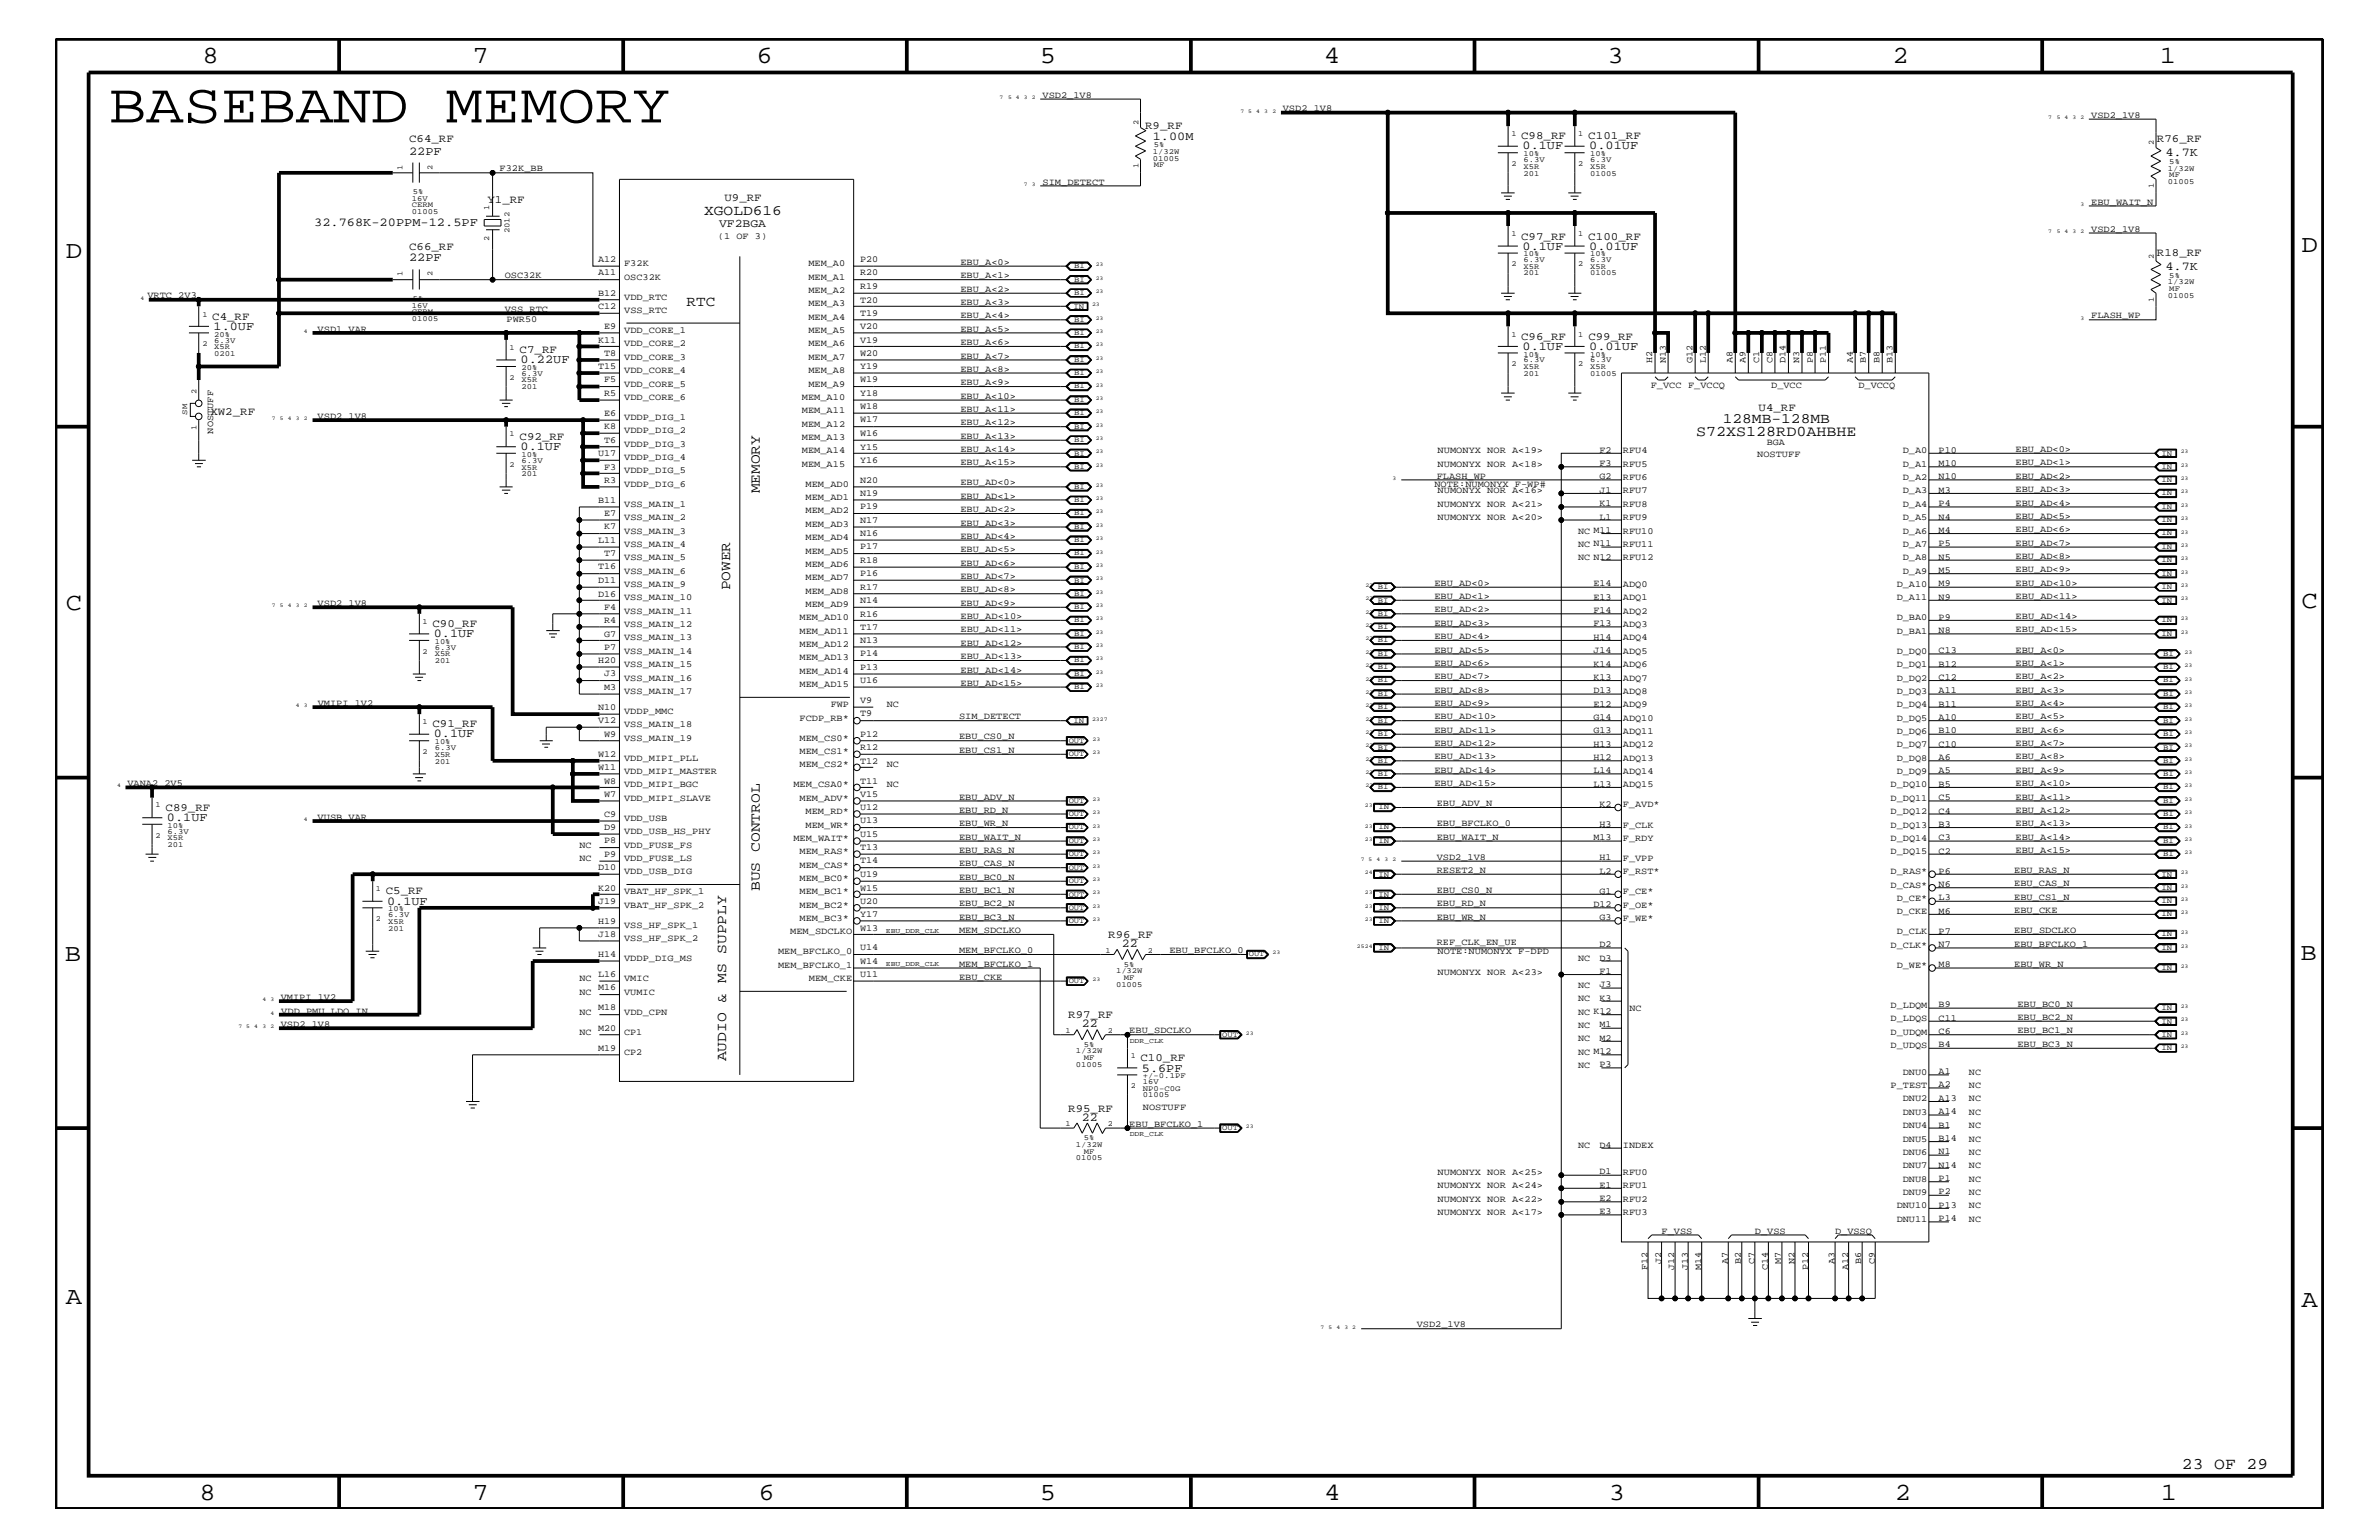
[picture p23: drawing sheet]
<svg xmlns="http://www.w3.org/2000/svg" width="432mm" height="279mm" viewBox="0 0 432 279" stroke-linecap="round" stroke-linejoin="round" font-family="sans-serif">
<defs><g id="words">
<text font-size="10.2" x="19.7" y="22.2">BASEBAND MEMORY</text>
<g font-size="4.5">
<text x="36.7" y="11.5">8</text>
<text x="85.8" y="11.5">7</text>
<text x="137.3" y="11.5">6</text>
<text x="188.7" y="11.5">5</text>
<text x="240.3" y="11.5">4</text>
<text x="291.8" y="11.5">3</text>
<text x="343.5" y="11.5">2</text>
<text x="392" y="11.5">1</text>
<text x="11.9" y="46.8">D</text>
<text x="417.7" y="45.7">D</text>
<text x="11.9" y="110.6">C</text>
<text x="417.7" y="110.3">C</text>
<text x="11.8" y="174.3">B</text>
<text x="417.6" y="174.2">B</text>
<text x="11.9" y="236.7">A</text>
<text x="417.7" y="237.1">A</text>
<text x="36.2" y="272.1">8</text>
<text x="85.8" y="272.1">7</text>
<text x="137.7" y="272.1">6</text>
<text x="188.7" y="272.1">5</text>
<text x="240.4" y="272.1">4</text>
<text x="292" y="272.1">3</text>
<text x="343.9" y="272.1">2</text>
<text x="392.2" y="272.1">1</text>
</g>
<text font-size="3" x="396" y="266.5">23 OF 29</text>
<text font-size="2.7" x="307.8" y="79.1">S72XS128RD0AHBHE</text>
<g font-size="2.6">
<text x="127.8" y="39">XGOLD616</text>
<text x="124.6" y="55.6">RTC</text>
<text x="312.7" y="76.8">128MB-128MB</text>
<text x="137.9" y="89.5" transform="rotate(-90 137.9 89.5)">MEMORY</text>
<text x="132.5" y="107.1" transform="rotate(-90 132.5 107.1)">POWER</text>
<text x="137.9" y="161.7" transform="rotate(-90 137.9 161.7)">BUS CONTROL</text>
<text x="131.8" y="192.6" transform="rotate(-90 131.8 192.6)">AUDIO &amp; MS SUPPLY</text>
</g>
<g font-size="2.2">
<text x="74.3" y="28.1">22PF</text>
<text x="209.3" y="25.4">1.00M</text>
<text x="276.4" y="27.1">0.1UF</text>
<text x="288.5" y="27.1">0.01UF</text>
<text x="393" y="28.4">4.7K</text>
<text x="57" y="41">32.768K-20PPM-12.5PF</text>
<text x="74.3" y="47.4">22PF</text>
<text x="276.4" y="45.3">0.1UF</text>
<text x="288.5" y="45.3">0.01UF</text>
<text x="393" y="49.1">4.7K</text>
<text x="38.8" y="59.8">1.0UF</text>
<text x="94.5" y="65.9">0.22UF</text>
<text x="276.4" y="63.4">0.1UF</text>
<text x="288.5" y="63.4">0.01UF</text>
<text x="94.5" y="81.6">0.1UF</text>
<text x="78.7" y="115.6">0.1UF</text>
<text x="78.7" y="133.8">0.1UF</text>
<text x="30.3" y="149">0.1UF</text>
<text x="70.3" y="164.1">0.1UF</text>
<text x="203.6" y="171.8">22</text>
<text x="196.3" y="186.4">22</text>
<text x="207.3" y="194.4">5.6PF</text>
<text x="196.3" y="203.4">22</text>
</g>
<text font-size="2.1" x="130.5" y="41.2">VF2BGA</text>
<g font-size="2">
<text x="207.9" y="23.5">R9_RF</text>
<text x="74.3" y="25.9">C64_RF</text>
<text x="276.1" y="25.3">C98_RF</text>
<text x="288.3" y="25.3">C101_RF</text>
<text x="391.5" y="25.9">R76_RF</text>
<text x="88.5" y="36.8">Y1_RF</text>
<text x="131.5" y="36.4">U9_RF</text>
<text x="74.3" y="45.3">C66_RF</text>
<text x="276.1" y="43.5">C97_RF</text>
<text x="288.3" y="43.5">C100_RF</text>
<text x="391.5" y="46.5">R18_RF</text>
<text x="38.5" y="58">C4_RF</text>
<text x="94.3" y="64">C7_RF</text>
<text x="276.1" y="61.7">C96_RF</text>
<text x="288.3" y="61.7">C99_RF</text>
<text x="38.2" y="75.4">XW2_RF</text>
<text x="319.2" y="74.5">U4_RF</text>
<text x="94.3" y="79.9">C92_RF</text>
<text x="78.5" y="113.7">C90_RF</text>
<text x="78.5" y="131.9">C91_RF</text>
<text x="30.1" y="147.1">C89_RF</text>
<text x="70" y="162.2">C5_RF</text>
<text x="201.2" y="170.1">R96_RF</text>
<text x="193.9" y="184.7">R97_RF</text>
<text x="207" y="192.6">C10_RF</text>
<text x="193.9" y="201.7">R95_RF</text>
</g>
<g font-size="1.7">
<text x="189.2" y="17.7">VSD2_1V8</text>
<text x="232.8" y="20.2">VSD2_1V8</text>
<text x="379.6" y="21.4">VSD2_1V8</text>
<text x="90.7" y="31.1">F32K_BB</text>
<text x="189.2" y="33.6">SIM_DETECT</text>
<text x="379.6" y="37.2">EBU_WAIT_N</text>
<text x="108.5" y="47.6">A12</text>
<text x="130.3" y="43.4">(1 OF 3)</text>
<text x="156.1" y="47.6">P20</text>
<text x="379.6" y="42">VSD2_1V8</text>
<text x="91.6" y="50.5">OSC32K</text>
<text x="108.5" y="50">A11</text>
<text x="108.5" y="53.6">B12</text>
<text x="113.3" y="48.3">F32K</text>
<text x="113.3" y="50.7">OSC32K</text>
<text x="146.7" y="50.7">MEM_A1</text>
<text x="146.7" y="48.3">MEM_A0</text>
<text x="146.7" y="53.2">MEM_A2</text>
<text x="156.1" y="50">R20</text>
<text x="156.1" y="52.4">R19</text>
<text x="174.3" y="48">EBU_A&lt;0&gt;</text>
<text x="174.3" y="50.5">EBU_A&lt;1&gt;</text>
<text x="174.3" y="52.9">EBU_A&lt;2&gt;</text>
<text x="26.8" y="54.1">VRTC_2V3</text>
<text x="91.6" y="56.6">VSS_RTC</text>
<text x="91.9" y="58.4">PWR50</text>
<text x="108.5" y="56.1">C12</text>
<text x="109.6" y="59.7">E9</text>
<text x="113.3" y="54.4">VDD_RTC</text>
<text x="113.3" y="56.8">VSS_RTC</text>
<text x="146.7" y="55.6">MEM_A3</text>
<text x="146.7" y="58">MEM_A4</text>
<text x="156.1" y="54.9">T20</text>
<text x="156.1" y="59.7">V20</text>
<text x="156.1" y="57.3">T19</text>
<text x="174.3" y="55.3">EBU_A&lt;3&gt;</text>
<text x="174.3" y="57.8">EBU_A&lt;4&gt;</text>
<text x="379.6" y="57.8">FLASH_WP</text>
<text x="57.7" y="60.2">VSD1_VAR</text>
<text x="108.5" y="62.2">K11</text>
<text x="109.6" y="64.5">T8</text>
<text x="113.3" y="60.4">VDD_CORE_1</text>
<text x="113.3" y="62.9">VDD_CORE_2</text>
<text x="113.3" y="65.3">VDD_CORE_3</text>
<text x="146.7" y="60.4">MEM_A5</text>
<text x="146.7" y="62.9">MEM_A6</text>
<text x="146.7" y="65.3">MEM_A7</text>
<text x="156.1" y="62.2">V19</text>
<text x="156.1" y="64.5">W20</text>
<text x="174.3" y="60.2">EBU_A&lt;5&gt;</text>
<text x="174.3" y="62.6">EBU_A&lt;6&gt;</text>
<text x="174.3" y="65.1">EBU_A&lt;7&gt;</text>
<text x="299.9" y="65.9" transform="rotate(-90 299.9 65.9)">H2</text>
<text x="302.3" y="65.9" transform="rotate(-90 302.3 65.9)">N13</text>
<text x="307.2" y="65.9" transform="rotate(-90 307.2 65.9)">G12</text>
<text x="309.6" y="65.9" transform="rotate(-90 309.6 65.9)">L12</text>
<text x="314.5" y="65.9" transform="rotate(-90 314.5 65.9)">A8</text>
<text x="316.8" y="65.9" transform="rotate(-90 316.8 65.9)">A9</text>
<text x="319.3" y="65.9" transform="rotate(-90 319.3 65.9)">C1</text>
<text x="321.7" y="65.9" transform="rotate(-90 321.7 65.9)">C8</text>
<text x="324.1" y="65.9" transform="rotate(-90 324.1 65.9)">D14</text>
<text x="326.6" y="65.9" transform="rotate(-90 326.6 65.9)">N3</text>
<text x="329" y="65.9" transform="rotate(-90 329 65.9)">P8</text>
<text x="331.4" y="65.9" transform="rotate(-90 331.4 65.9)">P11</text>
<text x="336.3" y="65.9" transform="rotate(-90 336.3 65.9)">A4</text>
<text x="338.7" y="65.9" transform="rotate(-90 338.7 65.9)">B7</text>
<text x="341.1" y="65.9" transform="rotate(-90 341.1 65.9)">B8</text>
<text x="343.5" y="65.9" transform="rotate(-90 343.5 65.9)">B13</text>
<text x="108.5" y="67">T15</text>
<text x="109.6" y="71.8">R5</text>
<text x="109.6" y="69.4">F5</text>
<text x="113.3" y="70.1">VDD_CORE_5</text>
<text x="113.3" y="67.7">VDD_CORE_4</text>
<text x="146.7" y="67.7">MEM_A8</text>
<text x="146.7" y="70.1">MEM_A9</text>
<text x="156.1" y="67">Y19</text>
<text x="156.1" y="69.4">W19</text>
<text x="156.1" y="71.8">Y18</text>
<text x="174.3" y="67.5">EBU_A&lt;8&gt;</text>
<text x="174.3" y="69.9">EBU_A&lt;9&gt;</text>
<text x="299.6" y="70.4">F_VCC F_VCCQ</text>
<text x="321.5" y="70.4">D_VCC</text>
<text x="337.3" y="70.4">D_VCCQ</text>
<text x="57.7" y="76">VSD2_1V8</text>
<text x="109.6" y="75.5">E6</text>
<text x="109.6" y="77.9">K8</text>
<text x="113.3" y="72.6">VDD_CORE_6</text>
<text x="113.3" y="76.2">VDDP_DIG_1</text>
<text x="145.5" y="75">MEM_A11</text>
<text x="145.5" y="72.6">MEM_A10</text>
<text x="145.5" y="77.4">MEM_A12</text>
<text x="156.1" y="74.3">W18</text>
<text x="156.1" y="76.7">W17</text>
<text x="174.3" y="74.7">EBU_A&lt;11&gt;</text>
<text x="174.3" y="72.3">EBU_A&lt;10&gt;</text>
<text x="174.3" y="77.2">EBU_A&lt;12&gt;</text>
<text x="38.7" y="78.7" transform="rotate(-90 38.7 78.7)">NOSTUFF</text>
<text x="108.5" y="82.7">U17</text>
<text x="109.6" y="80.3">T6</text>
<text x="113.3" y="81.1">VDDP_DIG_3</text>
<text x="113.3" y="78.6">VDDP_DIG_2</text>
<text x="113.3" y="83.5">VDDP_DIG_4</text>
<text x="145.5" y="79.9">MEM_A13</text>
<text x="145.5" y="82.2">MEM_A14</text>
<text x="156.1" y="79.1">W16</text>
<text x="156.1" y="83.9">Y16</text>
<text x="156.1" y="81.6">Y15</text>
<text x="174.3" y="79.6">EBU_A&lt;13&gt;</text>
<text x="174.3" y="82">EBU_A&lt;14&gt;</text>
<text x="260.9" y="82.2">NUMONYX NOR A&lt;19&gt;</text>
<text x="290.3" y="82.2">F2</text>
<text x="294.6" y="82.2">RFU4</text>
<text x="318.9" y="82.9">NOSTUFF</text>
<text x="320.7" y="80.8">BGA</text>
<text x="345.4" y="82.2">D_A0</text>
<text x="351.9" y="82.2">P10</text>
<text x="365.8" y="82">EBU_AD&lt;0&gt;</text>
<text x="109.6" y="85.2">F3</text>
<text x="109.6" y="87.6">R3</text>
<text x="113.3" y="85.9">VDDP_DIG_5</text>
<text x="113.3" y="88.3">VDDP_DIG_6</text>
<text x="145.5" y="84.7">MEM_A15</text>
<text x="146.2" y="88.3">MEM_AD0</text>
<text x="156.1" y="87.6">N20</text>
<text x="174.3" y="88.1">EBU_AD&lt;0&gt;</text>
<text x="174.3" y="84.4">EBU_A&lt;15&gt;</text>
<text x="260.4" y="88.3">NOTE:NUMONYX F-WP#</text>
<text x="260.8" y="86.9">FLASH_WP</text>
<text x="260.9" y="89.5">NUMONYX NOR A&lt;16&gt;</text>
<text x="260.9" y="84.7">NUMONYX NOR A&lt;18&gt;</text>
<text x="290.3" y="89.4">J1</text>
<text x="290.3" y="87">G2</text>
<text x="290.3" y="84.5">F3</text>
<text x="294.6" y="89.5">RFU7</text>
<text x="294.6" y="87.1">RFU6</text>
<text x="294.6" y="84.7">RFU5</text>
<text x="345.4" y="89.5">D_A3</text>
<text x="345.4" y="87.1">D_A2</text>
<text x="345.4" y="84.7">D_A1</text>
<text x="351.9" y="89.4">M3</text>
<text x="351.9" y="87">N10</text>
<text x="351.9" y="84.5">M10</text>
<text x="365.8" y="89.3">EBU_AD&lt;3&gt;</text>
<text x="365.8" y="86.9">EBU_AD&lt;2&gt;</text>
<text x="365.8" y="84.4">EBU_AD&lt;1&gt;</text>
<text x="108.5" y="91.2">B11</text>
<text x="109.6" y="93.7">E7</text>
<text x="113.3" y="92">VSS_MAIN_1</text>
<text x="113.3" y="94.3">VSS_MAIN_2</text>
<text x="146.2" y="90.7">MEM_AD1</text>
<text x="146.2" y="93.2">MEM_AD2</text>
<text x="146.2" y="95.6">MEM_AD3</text>
<text x="156.1" y="90">N19</text>
<text x="156.1" y="92.4">P19</text>
<text x="156.1" y="94.9">N17</text>
<text x="174.3" y="90.5">EBU_AD&lt;1&gt;</text>
<text x="174.3" y="92.9">EBU_AD&lt;2&gt;</text>
<text x="174.3" y="95.4">EBU_AD&lt;3&gt;</text>
<text x="260.9" y="94.3">NUMONYX NOR A&lt;20&gt;</text>
<text x="260.9" y="92">NUMONYX NOR A&lt;21&gt;</text>
<text x="290.3" y="94.3">L1</text>
<text x="290.3" y="91.8">K1</text>
<text x="294.6" y="94.3">RFU9</text>
<text x="294.6" y="92">RFU8</text>
<text x="345.4" y="94.3">D_A5</text>
<text x="345.4" y="92">D_A4</text>
<text x="351.9" y="94.3">N4</text>
<text x="351.9" y="91.8">P4</text>
<text x="365.8" y="91.7">EBU_AD&lt;4&gt;</text>
<text x="365.8" y="94.2">EBU_AD&lt;5&gt;</text>
<text x="108.5" y="98.5">L11</text>
<text x="109.6" y="96">K7</text>
<text x="109.6" y="101">T7</text>
<text x="113.3" y="99.3">VSS_MAIN_4</text>
<text x="113.3" y="96.8">VSS_MAIN_3</text>
<text x="113.3" y="101.6">VSS_MAIN_5</text>
<text x="146.2" y="98">MEM_AD4</text>
<text x="146.2" y="100.4">MEM_AD5</text>
<text x="156.1" y="97.3">N16</text>
<text x="156.1" y="99.7">P17</text>
<text x="174.3" y="100.2">EBU_AD&lt;5&gt;</text>
<text x="174.3" y="97.7">EBU_AD&lt;4&gt;</text>
<text x="286.4" y="99.3">NC N11</text>
<text x="286.4" y="101.6">NC N12</text>
<text x="286.4" y="96.8">NC M11</text>
<text x="294.6" y="101.6">RFU12</text>
<text x="294.6" y="99.3">RFU11</text>
<text x="294.6" y="96.8">RFU10</text>
<text x="345.4" y="101.6">D_A8</text>
<text x="345.4" y="99.3">D_A7</text>
<text x="345.4" y="96.8">D_A6</text>
<text x="351.9" y="101.5">N5</text>
<text x="351.9" y="99.1">P5</text>
<text x="351.9" y="96.7">M4</text>
<text x="365.8" y="96.5">EBU_AD&lt;6&gt;</text>
<text x="365.8" y="99">EBU_AD&lt;7&gt;</text>
<text x="365.8" y="101.4">EBU_AD&lt;8&gt;</text>
<text x="108.5" y="103.3">T16</text>
<text x="108.5" y="105.8">D11</text>
<text x="113.3" y="104.1">VSS_MAIN_6</text>
<text x="113.3" y="106.5">VSS_MAIN_9</text>
<text x="146.2" y="102.9">MEM_AD6</text>
<text x="146.2" y="105.3">MEM_AD7</text>
<text x="146.2" y="107.7">MEM_AD8</text>
<text x="156.1" y="102.1">R18</text>
<text x="156.1" y="104.6">P16</text>
<text x="156.1" y="107">R17</text>
<text x="174.3" y="102.6">EBU_AD&lt;6&gt;</text>
<text x="174.3" y="105">EBU_AD&lt;7&gt;</text>
<text x="174.3" y="107.5">EBU_AD&lt;8&gt;</text>
<text x="260.3" y="106.3">EBU_AD&lt;0&gt;</text>
<text x="289.2" y="106.4">E14</text>
<text x="294.6" y="106.5">ADQ0</text>
<text x="344.3" y="106.5">D_A10</text>
<text x="345.4" y="104.1">D_A9</text>
<text x="351.9" y="104">M5</text>
<text x="351.9" y="106.4">M9</text>
<text x="365.8" y="103.8">EBU_AD&lt;9&gt;</text>
<text x="365.8" y="106.3">EBU_AD&lt;10&gt;</text>
<text x="57.7" y="109.9">VSD2_1V8</text>
<text x="108.5" y="108.2">D16</text>
<text x="109.6" y="110.6">F4</text>
<text x="109.6" y="113.1">R4</text>
<text x="113.3" y="111.4">VSS_MAIN_11</text>
<text x="113.3" y="108.9">VSS_MAIN_10</text>
<text x="113.3" y="113.7">VSS_MAIN_12</text>
<text x="145.1" y="112.6">MEM_AD10</text>
<text x="146.2" y="110.2">MEM_AD9</text>
<text x="156.1" y="111.9">R16</text>
<text x="156.1" y="109.4">N14</text>
<text x="174.3" y="109.9">EBU_AD&lt;9&gt;</text>
<text x="174.3" y="112.3">EBU_AD&lt;10&gt;</text>
<text x="260.3" y="113.6">EBU_AD&lt;3&gt;</text>
<text x="260.3" y="108.7">EBU_AD&lt;1&gt;</text>
<text x="260.3" y="111.1">EBU_AD&lt;2&gt;</text>
<text x="289.2" y="113.7">F13</text>
<text x="289.2" y="111.2">F14</text>
<text x="289.2" y="108.8">E13</text>
<text x="294.6" y="113.7">ADQ3</text>
<text x="294.6" y="111.4">ADQ2</text>
<text x="294.6" y="108.9">ADQ1</text>
<text x="344.3" y="112.6">D_BA0</text>
<text x="344.3" y="108.9">D_A11</text>
<text x="351.9" y="112.5">P9</text>
<text x="351.9" y="108.8">N9</text>
<text x="365.8" y="112.3">EBU_AD&lt;14&gt;</text>
<text x="365.8" y="108.7">EBU_AD&lt;11&gt;</text>
<text x="109.6" y="117.9">P7</text>
<text x="109.6" y="115.5">G7</text>
<text x="113.3" y="118.6">VSS_MAIN_14</text>
<text x="113.3" y="116.2">VSS_MAIN_13</text>
<text x="145.1" y="117.4">MEM_AD12</text>
<text x="145.1" y="115">MEM_AD11</text>
<text x="145.1" y="119.8">MEM_AD13</text>
<text x="156.1" y="116.7">N13</text>
<text x="156.1" y="114.2">T17</text>
<text x="156.1" y="119.1">P14</text>
<text x="174.3" y="117.2">EBU_AD&lt;12&gt;</text>
<text x="174.3" y="119.6">EBU_AD&lt;13&gt;</text>
<text x="174.3" y="114.8">EBU_AD&lt;11&gt;</text>
<text x="260.3" y="118.4">EBU_AD&lt;5&gt;</text>
<text x="260.3" y="115.9">EBU_AD&lt;4&gt;</text>
<text x="289.2" y="118.5">J14</text>
<text x="289.2" y="116.1">H14</text>
<text x="294.6" y="118.6">ADQ5</text>
<text x="294.6" y="116.2">ADQ4</text>
<text x="344.3" y="118.6">D_DQ0</text>
<text x="344.3" y="115">D_BA1</text>
<text x="351.9" y="118.5">C13</text>
<text x="351.9" y="114.8">N8</text>
<text x="365.8" y="118.4">EBU_A&lt;0&gt;</text>
<text x="365.8" y="114.8">EBU_AD&lt;15&gt;</text>
<text x="108.5" y="120.3">H20</text>
<text x="109.6" y="122.7">J3</text>
<text x="109.6" y="125.2">M3</text>
<text x="113.3" y="123.5">VSS_MAIN_16</text>
<text x="113.3" y="121">VSS_MAIN_15</text>
<text x="113.3" y="125.9">VSS_MAIN_17</text>
<text x="145.1" y="122.3">MEM_AD14</text>
<text x="145.1" y="124.7">MEM_AD15</text>
<text x="156.1" y="121.5">P13</text>
<text x="156.1" y="124">U16</text>
<text x="174.3" y="122">EBU_AD&lt;14&gt;</text>
<text x="174.3" y="124.4">EBU_AD&lt;15&gt;</text>
<text x="260.3" y="125.7">EBU_AD&lt;8&gt;</text>
<text x="260.3" y="123.2">EBU_AD&lt;7&gt;</text>
<text x="260.3" y="120.8">EBU_AD&lt;6&gt;</text>
<text x="289.2" y="123.4">K13</text>
<text x="289.2" y="120.9">K14</text>
<text x="289.2" y="125.8">D13</text>
<text x="294.6" y="125.9">ADQ8</text>
<text x="294.6" y="123.5">ADQ7</text>
<text x="294.6" y="121">ADQ6</text>
<text x="344.3" y="125.9">D_DQ3</text>
<text x="344.3" y="123.5">D_DQ2</text>
<text x="344.3" y="121">D_DQ1</text>
<text x="351.9" y="125.8">A11</text>
<text x="351.9" y="123.4">C12</text>
<text x="351.9" y="120.9">B12</text>
<text x="365.8" y="120.8">EBU_A&lt;1&gt;</text>
<text x="365.8" y="125.7">EBU_A&lt;3&gt;</text>
<text x="365.8" y="123.2">EBU_A&lt;2&gt;</text>
<text x="57.7" y="128">VMIPI_1V2</text>
<text x="108.5" y="128.8">N10</text>
<text x="108.5" y="131.3">V12</text>
<text x="113.3" y="129.6">VDDP_MMC</text>
<text x="113.3" y="131.9">VSS_MAIN_18</text>
<text x="145.1" y="130.8">FCDP_RB*</text>
<text x="150.8" y="128.3">FWP</text>
<text x="156.1" y="127.6">V9</text>
<text x="156.1" y="130">T9</text>
<text x="161" y="128.3">NC</text>
<text x="174.1" y="130.5">SIM_DETECT</text>
<text x="260.3" y="130.5">EBU_AD&lt;10&gt;</text>
<text x="260.3" y="128">EBU_AD&lt;9&gt;</text>
<text x="289.2" y="130.7">G14</text>
<text x="289.2" y="128.2">E12</text>
<text x="294.6" y="130.8">ADQ10</text>
<text x="294.6" y="128.3">ADQ9</text>
<text x="344.3" y="130.8">D_DQ5</text>
<text x="344.3" y="128.3">D_DQ4</text>
<text x="351.9" y="130.7">A10</text>
<text x="351.9" y="128.2">B11</text>
<text x="365.8" y="130.5">EBU_A&lt;5&gt;</text>
<text x="365.8" y="128">EBU_A&lt;4&gt;</text>
<text x="108.5" y="137.3">W12</text>
<text x="109.6" y="133.6">W9</text>
<text x="113.3" y="134.4">VSS_MAIN_19</text>
<text x="145.1" y="134.4">MEM_CS0*</text>
<text x="145.1" y="136.8">MEM_CS1*</text>
<text x="156.1" y="133.6">P12</text>
<text x="156.1" y="136.1">R12</text>
<text x="174.1" y="136.6">EBU_CS1_N</text>
<text x="174.1" y="134.1">EBU_CS0_N</text>
<text x="260.3" y="135.3">EBU_AD&lt;12&gt;</text>
<text x="260.3" y="133">EBU_AD&lt;11&gt;</text>
<text x="260.4" y="137.8">EBU_AD&lt;13&gt;</text>
<text x="289.2" y="135.5">H13</text>
<text x="289.2" y="133">G13</text>
<text x="289.2" y="137.9">H12</text>
<text x="294.6" y="135.6">ADQ12</text>
<text x="294.6" y="133.2">ADQ11</text>
<text x="344.3" y="135.6">D_DQ7</text>
<text x="344.3" y="133.2">D_DQ6</text>
<text x="351.9" y="137.9">A6</text>
<text x="351.9" y="135.5">C10</text>
<text x="351.9" y="133">B10</text>
<text x="365.8" y="137.8">EBU_A&lt;8&gt;</text>
<text x="365.8" y="133">EBU_A&lt;6&gt;</text>
<text x="365.8" y="135.3">EBU_A&lt;7&gt;</text>
<text x="23.1" y="142.6">VANA2_2V5</text>
<text x="108.5" y="139.7">W11</text>
<text x="109.6" y="142.2">W8</text>
<text x="113.3" y="142.9">VDD_MIPI_BGC</text>
<text x="113.3" y="138">VDD_MIPI_PLL</text>
<text x="113.3" y="140.4">VDD_MIPI_MASTER</text>
<text x="144" y="142.9">MEM_CSA0*</text>
<text x="145.1" y="139.2">MEM_CS2*</text>
<text x="156.1" y="142.2">T11</text>
<text x="156.1" y="138.5">T12</text>
<text x="161" y="142.9">NC</text>
<text x="161" y="139.2">NC</text>
<text x="260.3" y="140.2">EBU_AD&lt;14&gt;</text>
<text x="260.4" y="142.6">EBU_AD&lt;15&gt;</text>
<text x="289.2" y="140.3">L14</text>
<text x="289.2" y="142.8">L13</text>
<text x="294.6" y="142.9">ADQ15</text>
<text x="294.6" y="140.4">ADQ14</text>
<text x="294.6" y="138">ADQ13</text>
<text x="343.2" y="142.9">D_DQ10</text>
<text x="344.3" y="140.4">D_DQ9</text>
<text x="344.3" y="138">D_DQ8</text>
<text x="351.9" y="140.3">A5</text>
<text x="351.9" y="142.8">B5</text>
<text x="365.8" y="140.2">EBU_A&lt;9&gt;</text>
<text x="365.8" y="142.6">EBU_A&lt;10&gt;</text>
<text x="57.7" y="148.7">VUSB_VAR</text>
<text x="109.6" y="148.2">C9</text>
<text x="109.6" y="144.6">W7</text>
<text x="113.3" y="149">VDD_USB</text>
<text x="113.3" y="145.3">VDD_MIPI_SLAVE</text>
<text x="145.1" y="145.3">MEM_ADV*</text>
<text x="146.2" y="147.7">MEM_RD*</text>
<text x="156.1" y="147">U12</text>
<text x="156.1" y="149.4">U13</text>
<text x="156.1" y="144.6">V15</text>
<text x="174.1" y="147.5">EBU_RD_N</text>
<text x="174.1" y="149.9">EBU_WR_N</text>
<text x="174.1" y="145.1">EBU_ADV_N</text>
<text x="260.8" y="146.2">EBU_ADV_N</text>
<text x="260.8" y="149.9">EBU_BFCLKO_0</text>
<text x="290.3" y="146.4">K2</text>
<text x="294.6" y="146.5">F_AVD*</text>
<text x="343.2" y="147.7">D_DQ12</text>
<text x="343.2" y="145.3">D_DQ11</text>
<text x="351.9" y="147.6">C4</text>
<text x="351.9" y="145.1">C5</text>
<text x="365.8" y="149.9">EBU_A&lt;13&gt;</text>
<text x="365.8" y="147.5">EBU_A&lt;12&gt;</text>
<text x="365.8" y="145.1">EBU_A&lt;11&gt;</text>
<text x="105.2" y="153.8">NC</text>
<text x="109.6" y="153">P8</text>
<text x="109.6" y="155.5">P9</text>
<text x="109.6" y="150.7">D9</text>
<text x="113.3" y="153.8">VDD_FUSE_FS</text>
<text x="113.3" y="151.3">VDD_USB_HS_PHY</text>
<text x="144" y="152.6">MEM_WAIT*</text>
<text x="145.1" y="155">MEM_RAS*</text>
<text x="146.2" y="150.1">MEM_WR*</text>
<text x="156.1" y="151.8">U15</text>
<text x="156.1" y="154.3">T13</text>
<text x="174.1" y="154.7">EBU_RAS_N</text>
<text x="174.1" y="152.3">EBU_WAIT_N</text>
<text x="260.8" y="152.3">EBU_WAIT_N</text>
<text x="260.8" y="156">VSD2_1V8</text>
<text x="289.2" y="152.4">M13</text>
<text x="290.3" y="150.1">H3</text>
<text x="294.6" y="152.6">F_RDY</text>
<text x="294.6" y="150.1">F_CLK</text>
<text x="343.2" y="155">D_DQ15</text>
<text x="343.2" y="152.6">D_DQ14</text>
<text x="343.2" y="150.1">D_DQ13</text>
<text x="351.9" y="154.9">C2</text>
<text x="351.9" y="152.4">C3</text>
<text x="351.9" y="150.1">B3</text>
<text x="365.8" y="154.7">EBU_A&lt;15&gt;</text>
<text x="365.8" y="152.3">EBU_A&lt;14&gt;</text>
<text x="105.2" y="156.2">NC</text>
<text x="108.5" y="161.6">K20</text>
<text x="108.5" y="157.9">D10</text>
<text x="113.3" y="156.2">VDD_FUSE_LS</text>
<text x="113.3" y="158.6">VDD_USB_DIG</text>
<text x="145.1" y="159.9">MEM_BC0*</text>
<text x="145.1" y="157.4">MEM_CAS*</text>
<text x="156.1" y="156.7">T14</text>
<text x="156.1" y="161.6">W15</text>
<text x="156.1" y="159.1">U19</text>
<text x="174.1" y="159.6">EBU_BC0_N</text>
<text x="174.1" y="157.2">EBU_CAS_N</text>
<text x="174.1" y="162">EBU_BC1_N</text>
<text x="260.8" y="162">EBU_CS0_N</text>
<text x="260.8" y="158.4">RESET2_N</text>
<text x="290.3" y="156.1">H1</text>
<text x="290.3" y="158.5">L2</text>
<text x="294.6" y="158.6">F_RST*</text>
<text x="294.6" y="156.2">F_VPP</text>
<text x="343.2" y="158.6">D_RAS*</text>
<text x="343.2" y="161.1">D_CAS*</text>
<text x="351.9" y="158.5">P6</text>
<text x="351.9" y="160.9">N6</text>
<text x="365.6" y="160.8">EBU_CAS_N</text>
<text x="365.6" y="158.4">EBU_RAS_N</text>
<text x="108.5" y="163.9">J19</text>
<text x="108.5" y="167.6">H19</text>
<text x="113.3" y="162.2">VBAT_HF_SPK_1</text>
<text x="113.3" y="164.7">VBAT_HF_SPK_2</text>
<text x="145.1" y="162.2">MEM_BC1*</text>
<text x="145.1" y="167.1">MEM_BC3*</text>
<text x="145.1" y="164.7">MEM_BC2*</text>
<text x="156.1" y="166.4">Y17</text>
<text x="156.1" y="163.9">U20</text>
<text x="174.1" y="166.9">EBU_BC3_N</text>
<text x="174.1" y="164.5">EBU_BC2_N</text>
<text x="260.8" y="166.9">EBU_WR_N</text>
<text x="260.8" y="164.5">EBU_RD_N</text>
<text x="289.2" y="164.5">D12</text>
<text x="290.3" y="162.2">G1</text>
<text x="290.3" y="167">G3</text>
<text x="294.6" y="167.1">F_WE*</text>
<text x="294.6" y="162.2">F_CE*</text>
<text x="294.6" y="164.7">F_OE*</text>
<text x="344.3" y="165.9">D_CKE</text>
<text x="344.3" y="163.5">D_CE*</text>
<text x="351.9" y="165.8">M6</text>
<text x="351.9" y="163.4">L3</text>
<text x="365.6" y="163.3">EBU_CS1_N</text>
<text x="365.6" y="165.6">EBU_CKE</text>
<text x="108.5" y="173.7">H14</text>
<text x="108.5" y="170">J18</text>
<text x="113.3" y="168.3">VSS_HF_SPK_1</text>
<text x="113.3" y="170.7">VSS_HF_SPK_2</text>
<text x="141.2" y="173.2">MEM_BFCLKO_0</text>
<text x="143.4" y="169.5">MEM_SDCLKO</text>
<text x="156.1" y="172.4">U14</text>
<text x="156.1" y="168.9">W13</text>
<text x="174.1" y="169.3">MEM_SDCLKO</text>
<text x="174.1" y="172.9">MEM_BFCLKO_0</text>
<text x="212.3" y="172.9">EBU_BFCLKO_0</text>
<text x="260.8" y="171.5">REF_CLK_EN_UE</text>
<text x="260.9" y="173.2">NOTE:NUMONYX F-DPD</text>
<text x="290.3" y="171.8">D2</text>
<text x="343.2" y="172">D_CLK*</text>
<text x="344.3" y="169.5">D_CLK</text>
<text x="351.9" y="171.8">N7</text>
<text x="351.9" y="169.4">P7</text>
<text x="365.6" y="169.3">EBU_SDCLKO</text>
<text x="365.6" y="171.7">EBU_BFCLKO_1</text>
<text x="105.2" y="178">NC</text>
<text x="108.5" y="177.3">L16</text>
<text x="108.5" y="179.7">M16</text>
<text x="113.3" y="178">VMIC</text>
<text x="113.3" y="174.4">VDDP_DIG_MS</text>
<text x="141.2" y="175.6">MEM_BFCLKO_1</text>
<text x="146.8" y="178">MEM_CKE</text>
<text x="156.1" y="177.3">U11</text>
<text x="156.1" y="174.9">W14</text>
<text x="174.1" y="177.7">EBU_CKE</text>
<text x="174.1" y="175.4">MEM_BFCLKO_1</text>
<text x="260.9" y="176.8">NUMONYX NOR A&lt;23&gt;</text>
<text x="286.4" y="179.3">NC</text>
<text x="286.4" y="174.4">NC</text>
<text x="290.3" y="179.1">J3</text>
<text x="290.3" y="176.7">F1</text>
<text x="290.3" y="174.3">D3</text>
<text x="344.3" y="175.6">D_WE*</text>
<text x="351.9" y="175.5">M8</text>
<text x="365.6" y="175.4">EBU_WR_N</text>
<text x="51" y="181.4">VMIPI_1V2</text>
<text x="51.1" y="183.9">VDD_PMU_LDO_IN</text>
<text x="105.2" y="184.1">NC</text>
<text x="105.2" y="180.5">NC</text>
<text x="108.5" y="183.3">M18</text>
<text x="113.3" y="180.5">VUMIC</text>
<text x="113.3" y="184.1">VDD_CPN</text>
<text x="286.4" y="184.1">NC K12</text>
<text x="286.4" y="181.6">NC</text>
<text x="290.3" y="181.6">K3</text>
<text x="295.7" y="183.5">NC</text>
<text x="343.2" y="185.3">D_LDQS</text>
<text x="343.2" y="182.9">D_LDQM</text>
<text x="351.9" y="185.2">C11</text>
<text x="351.9" y="182.7">B9</text>
<text x="366.2" y="185">EBU_BC2_N</text>
<text x="366.2" y="182.7">EBU_BC0_N</text>
<text x="51" y="186.3">VSD2_1V8</text>
<text x="105.2" y="187.7">NC</text>
<text x="108.5" y="190.6">M19</text>
<text x="108.5" y="187">M20</text>
<text x="113.3" y="191.4">CP2</text>
<text x="113.3" y="187.7">CP1</text>
<text x="205" y="187.5">EBU_SDCLKO</text>
<text x="286.4" y="186.5">NC</text>
<text x="286.4" y="188.9">NC</text>
<text x="286.4" y="191.4">NC M12</text>
<text x="290.3" y="188.8">M2</text>
<text x="290.3" y="186.4">M1</text>
<text x="343.2" y="187.7">D_UDQM</text>
<text x="343.2" y="190.2">D_UDQS</text>
<text x="351.9" y="187.6">C6</text>
<text x="351.9" y="190">B4</text>
<text x="366.2" y="189.9">EBU_BC3_N</text>
<text x="366.2" y="187.5">EBU_BC1_N</text>
<text x="286.4" y="193.7">NC</text>
<text x="290.3" y="193.7">P3</text>
<text x="343.2" y="197.4">P_TEST</text>
<text x="345.4" y="195">DNU0</text>
<text x="351.9" y="194.8">A1</text>
<text x="351.9" y="197.3">A2</text>
<text x="357.4" y="197.4">NC</text>
<text x="357.4" y="195">NC</text>
<text x="207.4" y="201.5">NOSTUFF</text>
<text x="345.4" y="202.3">DNU3</text>
<text x="345.4" y="199.8">DNU2</text>
<text x="351.9" y="202.1">A14</text>
<text x="351.9" y="199.8">A13</text>
<text x="357.4" y="199.8">NC</text>
<text x="357.4" y="202.3">NC</text>
<text x="205" y="204.4">EBU_BFCLKO_1</text>
<text x="286.4" y="208.3">NC</text>
<text x="290.3" y="208.2">D4</text>
<text x="294.6" y="208.3">INDEX</text>
<text x="345.4" y="209.6">DNU6</text>
<text x="345.4" y="207.1">DNU5</text>
<text x="345.4" y="204.7">DNU4</text>
<text x="351.9" y="209.4">N1</text>
<text x="351.9" y="207">B14</text>
<text x="351.9" y="204.6">B1</text>
<text x="357.4" y="207.1">NC</text>
<text x="357.4" y="209.6">NC</text>
<text x="357.4" y="204.7">NC</text>
<text x="260.9" y="213.2">NUMONYX NOR A&lt;25&gt;</text>
<text x="260.9" y="215.6">NUMONYX NOR A&lt;24&gt;</text>
<text x="290.3" y="215.5">E1</text>
<text x="290.3" y="213">D1</text>
<text x="294.6" y="215.6">RFU1</text>
<text x="294.6" y="213.2">RFU0</text>
<text x="345.4" y="214.4">DNU8</text>
<text x="345.4" y="211.9">DNU7</text>
<text x="351.9" y="211.9">N14</text>
<text x="351.9" y="214.2">P1</text>
<text x="357.4" y="214.4">NC</text>
<text x="357.4" y="211.9">NC</text>
<text x="260.9" y="218">NUMONYX NOR A&lt;22&gt;</text>
<text x="260.9" y="220.4">NUMONYX NOR A&lt;17&gt;</text>
<text x="290.3" y="220.3">E3</text>
<text x="290.3" y="217.9">E2</text>
<text x="294.6" y="220.4">RFU3</text>
<text x="294.6" y="218">RFU2</text>
<text x="344.3" y="221.7">DNU11</text>
<text x="344.3" y="219.2">DNU10</text>
<text x="345.4" y="216.9">DNU9</text>
<text x="351.9" y="221.5">P14</text>
<text x="351.9" y="219.1">P13</text>
<text x="351.9" y="216.7">P2</text>
<text x="357.4" y="216.9">NC</text>
<text x="357.4" y="219.2">NC</text>
<text x="357.4" y="221.7">NC</text>
<text x="301.6" y="223.9">F_VSS</text>
<text x="318.5" y="223.9">D_VSS</text>
<text x="333.1" y="223.9">D_VSSQ</text>
<text x="299" y="230.4" transform="rotate(-90 299 230.4)">F12</text>
<text x="301.5" y="229.3" transform="rotate(-90 301.5 229.3)">J2</text>
<text x="303.9" y="230.4" transform="rotate(-90 303.9 230.4)">J12</text>
<text x="306.3" y="230.4" transform="rotate(-90 306.3 230.4)">J13</text>
<text x="308.8" y="230.4" transform="rotate(-90 308.8 230.4)">M14</text>
<text x="313.6" y="229.3" transform="rotate(-90 313.6 229.3)">A7</text>
<text x="316" y="229.3" transform="rotate(-90 316 229.3)">B2</text>
<text x="318.4" y="229.3" transform="rotate(-90 318.4 229.3)">C7</text>
<text x="320.9" y="230.4" transform="rotate(-90 320.9 230.4)">C14</text>
<text x="323.3" y="229.3" transform="rotate(-90 323.3 229.3)">M7</text>
<text x="325.7" y="229.3" transform="rotate(-90 325.7 229.3)">N2</text>
<text x="328.2" y="230.4" transform="rotate(-90 328.2 230.4)">P12</text>
<text x="333" y="229.3" transform="rotate(-90 333 229.3)">A3</text>
<text x="335.4" y="230.4" transform="rotate(-90 335.4 230.4)">A12</text>
<text x="337.8" y="229.3" transform="rotate(-90 337.8 229.3)">B6</text>
<text x="340.3" y="229.3" transform="rotate(-90 340.3 229.3)">C9</text>
<text x="257.1" y="240.8">VSD2_1V8</text>
</g>
<g font-size="1.4">
<text x="206.7" y="22.7" transform="rotate(-90 206.7 22.7)">2</text>
<text x="209.3" y="28">1/32W</text>
<text x="209.3" y="29.2">01005</text>
<text x="209.4" y="26.7">5%</text>
<text x="274.3" y="24.7">1</text>
<text x="276.5" y="28.3">10%</text>
<text x="276.5" y="29.4">6.3V</text>
<text x="286.4" y="24.7">1</text>
<text x="288.6" y="29.4">6.3V</text>
<text x="288.6" y="28.3">10%</text>
<text x="390.9" y="26.4" transform="rotate(-90 390.9 26.4)">2</text>
<text x="393.7" y="29.7">5%</text>
<text x="73.1" y="30.8" transform="rotate(-90 73.1 30.8)">1</text>
<text x="74.9" y="35.2">5%</text>
<text x="78.5" y="30.8" transform="rotate(-90 78.5 30.8)">2</text>
<text x="206.7" y="30.4" transform="rotate(-90 206.7 30.4)">1</text>
<text x="209.4" y="30.3">MF</text>
<text x="274.3" y="30.2">2</text>
<text x="276.5" y="31.9">201</text>
<text x="276.5" y="30.6">X5R</text>
<text x="286.4" y="30.2">2</text>
<text x="288.6" y="31.9">01005</text>
<text x="288.6" y="30.6">X5R</text>
<text x="390.9" y="34.1" transform="rotate(-90 390.9 34.1)">1</text>
<text x="393.5" y="33.4">01005</text>
<text x="393.5" y="31">1/32W</text>
<text x="393.7" y="32.2">MF</text>
<text x="74.8" y="38.9">01005</text>
<text x="74.8" y="37.6">CERM</text>
<text x="74.8" y="36.4">16V</text>
<text x="88.8" y="38" transform="rotate(-90 88.8 38)">1</text>
<text x="88.8" y="43.8" transform="rotate(-90 88.8 43.8)">2</text>
<text x="92.5" y="42.4" transform="rotate(-90 92.5 42.4)">2012</text>
<text x="274.3" y="42.9">1</text>
<text x="276.5" y="46.5">10%</text>
<text x="276.5" y="47.6">6.3V</text>
<text x="286.4" y="42.9">1</text>
<text x="288.6" y="47.6">6.3V</text>
<text x="288.6" y="46.5">10%</text>
<text x="390.9" y="47" transform="rotate(-90 390.9 47)">2</text>
<text x="73.1" y="50.2" transform="rotate(-90 73.1 50.2)">1</text>
<text x="78.5" y="50.2" transform="rotate(-90 78.5 50.2)">2</text>
<text x="195" y="48.7">BI</text>
<text x="195" y="51.1">BI</text>
<text x="195" y="53.5">BI</text>
<text x="274.3" y="48.3">2</text>
<text x="276.5" y="48.8">X5R</text>
<text x="276.5" y="50">201</text>
<text x="286.4" y="48.3">2</text>
<text x="288.6" y="50">01005</text>
<text x="288.6" y="48.8">X5R</text>
<text x="393.5" y="51.6">1/32W</text>
<text x="393.7" y="52.8">MF</text>
<text x="393.7" y="50.4">5%</text>
<text x="36.7" y="57.4">1</text>
<text x="74.8" y="58.3">01005</text>
<text x="74.8" y="57">CERM</text>
<text x="74.8" y="55.8">16V</text>
<text x="74.9" y="54.6">5%</text>
<text x="194.8" y="56">IN</text>
<text x="195" y="58.4">BI</text>
<text x="390.9" y="54.7" transform="rotate(-90 390.9 54.7)">1</text>
<text x="393.5" y="54">01005</text>
<text x="36.7" y="62.9">2</text>
<text x="38.9" y="64.5">0201</text>
<text x="38.9" y="61.1">20%</text>
<text x="38.9" y="63.4">X5R</text>
<text x="38.9" y="62.2">6.3V</text>
<text x="92.5" y="63.4">1</text>
<text x="195" y="60.8">BI</text>
<text x="195" y="63.2">BI</text>
<text x="195" y="65.6">BI</text>
<text x="274.3" y="61.1">1</text>
<text x="276.5" y="64.7">10%</text>
<text x="276.5" y="65.7">6.3V</text>
<text x="286.4" y="61.1">1</text>
<text x="288.6" y="65.7">6.3V</text>
<text x="288.6" y="64.7">10%</text>
<text x="35.6" y="71.4" transform="rotate(-90 35.6 71.4)">2</text>
<text x="92.5" y="68.9">2</text>
<text x="94.7" y="69.4">X5R</text>
<text x="94.7" y="67.1">20%</text>
<text x="94.7" y="70.6">201</text>
<text x="94.7" y="68.2">6.3V</text>
<text x="195" y="68.1">BI</text>
<text x="195" y="70.5">BI</text>
<text x="274.3" y="66.5">2</text>
<text x="276.5" y="67">X5R</text>
<text x="276.5" y="68.2">201</text>
<text x="286.4" y="66.5">2</text>
<text x="288.6" y="68.2">01005</text>
<text x="288.6" y="67">X5R</text>
<text x="34" y="75.3" transform="rotate(-90 34 75.3)">SM</text>
<text x="35.6" y="78" transform="rotate(-90 35.6 78)">1</text>
<text x="195" y="72.9">BI</text>
<text x="195" y="75.4">BI</text>
<text x="195" y="77.8">BI</text>
<text x="92.5" y="79.2">1</text>
<text x="94.7" y="82.8">10%</text>
<text x="94.7" y="83.9">6.3V</text>
<text x="195" y="80.2">BI</text>
<text x="195" y="82.7">BI</text>
<text x="392.3" y="82.7">IN</text>
<text x="92.5" y="84.7">2</text>
<text x="94.7" y="85.2">X5R</text>
<text x="94.7" y="86.4">201</text>
<text x="195" y="88.7">BI</text>
<text x="195" y="85">BI</text>
<text x="392.3" y="89.9">IN</text>
<text x="392.3" y="85">IN</text>
<text x="392.3" y="87.5">IN</text>
<text x="195" y="91.1">BI</text>
<text x="195" y="93.5">BI</text>
<text x="195" y="96">BI</text>
<text x="392.3" y="92.3">IN</text>
<text x="392.3" y="94.8">IN</text>
<text x="195" y="98.4">BI</text>
<text x="195" y="100.8">BI</text>
<text x="392.3" y="97.1">IN</text>
<text x="392.3" y="99.6">IN</text>
<text x="195" y="103.2">BI</text>
<text x="195" y="105.7">BI</text>
<text x="250.1" y="106.9">BI</text>
<text x="392.3" y="106.9">IN</text>
<text x="392.3" y="104.4">IN</text>
<text x="392.3" y="102.1">IN</text>
<text x="76.7" y="113.1">1</text>
<text x="195" y="108.1">BI</text>
<text x="195" y="110.5">BI</text>
<text x="195" y="112.9">BI</text>
<text x="250.1" y="109.3">BI</text>
<text x="250.1" y="111.7">BI</text>
<text x="392.3" y="109.3">IN</text>
<text x="392.3" y="112.9">IN</text>
<text x="76.7" y="118.6">2</text>
<text x="78.9" y="119.1">X5R</text>
<text x="78.9" y="116.8">10%</text>
<text x="78.9" y="117.9">6.3V</text>
<text x="195" y="115.3">BI</text>
<text x="195" y="117.8">BI</text>
<text x="250.1" y="116.5">BI</text>
<text x="250.1" y="119">BI</text>
<text x="250.1" y="114.2">BI</text>
<text x="392.3" y="115.3">IN</text>
<text x="392.6" y="119">BI</text>
<text x="78.9" y="120.3">201</text>
<text x="195" y="120.2">BI</text>
<text x="195" y="122.6">BI</text>
<text x="195" y="125.1">BI</text>
<text x="250.1" y="123.8">BI</text>
<text x="250.1" y="121.4">BI</text>
<text x="392.6" y="123.8">BI</text>
<text x="392.6" y="121.4">BI</text>
<text x="76.7" y="131.3">1</text>
<text x="194.8" y="131.1">IN</text>
<text x="250.1" y="128.7">BI</text>
<text x="250.1" y="131.1">BI</text>
<text x="250.1" y="126.3">BI</text>
<text x="392.6" y="128.7">BI</text>
<text x="392.6" y="131.1">BI</text>
<text x="392.6" y="126.3">BI</text>
<text x="76.7" y="136.8">2</text>
<text x="78.9" y="137.3">X5R</text>
<text x="78.9" y="135">10%</text>
<text x="78.9" y="136.1">6.3V</text>
<text x="194" y="134.7">OUT</text>
<text x="194" y="137.2">OUT</text>
<text x="250.1" y="136">BI</text>
<text x="250.1" y="133.5">BI</text>
<text x="392.6" y="136">BI</text>
<text x="392.6" y="133.5">BI</text>
<text x="78.9" y="138.5">201</text>
<text x="250.1" y="140.8">BI</text>
<text x="250.1" y="143.2">BI</text>
<text x="250.1" y="138.4">BI</text>
<text x="392.6" y="143.2">BI</text>
<text x="392.6" y="140.8">BI</text>
<text x="392.6" y="138.4">BI</text>
<text x="28.2" y="146.5">1</text>
<text x="194" y="145.7">OUT</text>
<text x="194" y="148.1">OUT</text>
<text x="250.2" y="146.8">IN</text>
<text x="392.6" y="148.1">BI</text>
<text x="392.6" y="145.7">BI</text>
<text x="28.2" y="152">2</text>
<text x="30.4" y="153.7">201</text>
<text x="30.4" y="152.4">X5R</text>
<text x="30.4" y="150.1">10%</text>
<text x="30.4" y="151.2">6.3V</text>
<text x="194" y="150.5">OUT</text>
<text x="194" y="152.9">OUT</text>
<text x="194" y="155.4">OUT</text>
<text x="250.2" y="152.9">IN</text>
<text x="250.2" y="150.5">IN</text>
<text x="392.6" y="155.4">BI</text>
<text x="392.6" y="152.9">BI</text>
<text x="392.6" y="150.5">BI</text>
<text x="68.2" y="161.7">1</text>
<text x="194" y="157.8">OUT</text>
<text x="194" y="160.2">OUT</text>
<text x="250.2" y="159">IN</text>
<text x="392.3" y="159">IN</text>
<text x="392.3" y="161.4">IN</text>
<text x="68.2" y="167.1">2</text>
<text x="70.4" y="165.3">10%</text>
<text x="70.4" y="167.6">X5R</text>
<text x="70.4" y="166.4">6.3V</text>
<text x="194" y="162.7">OUT</text>
<text x="194" y="165">OUT</text>
<text x="194" y="167.5">OUT</text>
<text x="250.2" y="165">IN</text>
<text x="250.2" y="167.5">IN</text>
<text x="250.2" y="162.7">IN</text>
<text x="392.3" y="166.2">IN</text>
<text x="392.3" y="163.9">IN</text>
<text x="70.4" y="168.9">201</text>
<text x="200.7" y="172.8">1</text>
<text x="208.4" y="172.8">2</text>
<text x="226.7" y="173.5">OUT</text>
<text x="250.2" y="172.3">IN</text>
<text x="392.3" y="172.3">IN</text>
<text x="392.3" y="169.9">IN</text>
<text x="194" y="178.4">OUT</text>
<text x="202.6" y="176.6">1/32W</text>
<text x="202.6" y="179">01005</text>
<text x="204" y="175.4">5%</text>
<text x="204" y="177.7">MF</text>
<text x="392.3" y="176">IN</text>
<text x="392.3" y="185.7">IN</text>
<text x="392.3" y="183.2">IN</text>
<text x="193.4" y="187.4">1</text>
<text x="195.3" y="191.1">1/32W</text>
<text x="196.7" y="189.9">5%</text>
<text x="201.1" y="187.4">2</text>
<text x="205.2" y="192">1</text>
<text x="221.8" y="188.1">OUT</text>
<text x="392.3" y="190.5">IN</text>
<text x="392.3" y="188.1">IN</text>
<text x="195.3" y="193.6">01005</text>
<text x="196.7" y="192.3">MF</text>
<text x="205.2" y="197.4">2</text>
<text x="207.4" y="197.9">NP0-C0G</text>
<text x="207.4" y="195.6">+/-0.1PF</text>
<text x="207.4" y="196.7">16V</text>
<text x="207.4" y="199.1">01005</text>
<text x="193.4" y="204.3">1</text>
<text x="195.3" y="208.1">1/32W</text>
<text x="196.7" y="206.9">5%</text>
<text x="196.7" y="209.3">MF</text>
<text x="201.1" y="204.3">2</text>
<text x="221.8" y="205.1">OUT</text>
<text x="195.3" y="210.5">01005</text>
</g>
<g font-size="1.3">
<text x="160.8" y="169.2">EBU_DDR_CLK</text>
<text x="160.8" y="175.2">EBU_DDR_CLK</text>
<text x="205.1" y="189.2">DDR_CLK</text>
<text x="205.1" y="206.1">DDR_CLK</text>
</g>
<g font-size="1">
<text x="181.4" y="18">7</text>
<text x="183" y="18">5</text>
<text x="184.4" y="18">4</text>
<text x="185.8" y="18">3</text>
<text x="187.3" y="18">2</text>
<text x="225.1" y="20.4">7</text>
<text x="226.6" y="20.4">5</text>
<text x="228" y="20.4">4</text>
<text x="229.4" y="20.4">3</text>
<text x="231" y="20.4">2</text>
<text x="371.8" y="21.6">7</text>
<text x="373.3" y="21.6">5</text>
<text x="374.7" y="21.6">4</text>
<text x="376.2" y="21.6">3</text>
<text x="377.6" y="21.6">2</text>
<text x="185.8" y="33.7">7</text>
<text x="187.3" y="33.7">3</text>
<text x="377.6" y="37.4">3</text>
<text x="371.8" y="42.3">7</text>
<text x="373.3" y="42.3">5</text>
<text x="374.7" y="42.3">4</text>
<text x="376.2" y="42.3">3</text>
<text x="377.6" y="42.3">2</text>
<text x="198.9" y="48.3">23</text>
<text x="198.9" y="50.7">23</text>
<text x="198.9" y="53.2">23</text>
<text x="25.5" y="54.4">4</text>
<text x="198.2" y="55.6">23</text>
<text x="198.9" y="58">23</text>
<text x="377.6" y="58">3</text>
<text x="55.1" y="60.4">4</text>
<text x="198.9" y="60.4">23</text>
<text x="198.9" y="62.9">23</text>
<text x="198.9" y="65.3">23</text>
<text x="198.9" y="67.7">23</text>
<text x="198.9" y="70.1">23</text>
<text x="49.4" y="76.2">7</text>
<text x="50.8" y="76.2">5</text>
<text x="52.2" y="76.2">4</text>
<text x="53.7" y="76.2">3</text>
<text x="55.1" y="76.2">2</text>
<text x="198.9" y="72.6">23</text>
<text x="198.9" y="75">23</text>
<text x="198.9" y="77.4">23</text>
<text x="198.9" y="79.9">23</text>
<text x="198.9" y="82.2">23</text>
<text x="395.8" y="82.2">23</text>
<text x="198.9" y="88.3">23</text>
<text x="198.9" y="84.7">23</text>
<text x="252.7" y="87.1">3</text>
<text x="395.8" y="89.5">23</text>
<text x="395.8" y="84.7">23</text>
<text x="395.8" y="87.1">23</text>
<text x="198.9" y="90.7">23</text>
<text x="198.9" y="93.2">23</text>
<text x="198.9" y="95.6">23</text>
<text x="395.8" y="92">23</text>
<text x="395.8" y="94.3">23</text>
<text x="198.9" y="98">23</text>
<text x="198.9" y="100.4">23</text>
<text x="395.8" y="101.6">23</text>
<text x="395.8" y="96.8">23</text>
<text x="395.8" y="99.3">23</text>
<text x="198.9" y="102.9">23</text>
<text x="198.9" y="105.3">23</text>
<text x="198.9" y="107.7">23</text>
<text x="247.8" y="106.5">23</text>
<text x="395.8" y="106.5">23</text>
<text x="395.8" y="104.1">23</text>
<text x="49.4" y="110.2">7</text>
<text x="50.8" y="110.2">5</text>
<text x="52.2" y="110.2">4</text>
<text x="53.7" y="110.2">3</text>
<text x="55.1" y="110.2">2</text>
<text x="198.9" y="110.2">23</text>
<text x="198.9" y="112.6">23</text>
<text x="247.8" y="108.9">23</text>
<text x="247.8" y="111.4">23</text>
<text x="247.8" y="113.7">23</text>
<text x="395.8" y="108.9">23</text>
<text x="395.8" y="112.6">23</text>
<text x="198.9" y="115">23</text>
<text x="198.9" y="117.4">23</text>
<text x="198.9" y="119.8">23</text>
<text x="247.8" y="116.2">23</text>
<text x="247.8" y="118.6">23</text>
<text x="395.8" y="115">23</text>
<text x="396.5" y="118.6">23</text>
<text x="198.9" y="122.3">23</text>
<text x="198.9" y="124.7">23</text>
<text x="247.8" y="123.5">23</text>
<text x="247.8" y="125.9">23</text>
<text x="247.8" y="121">23</text>
<text x="396.5" y="123.5">23</text>
<text x="396.5" y="125.9">23</text>
<text x="396.5" y="121">23</text>
<text x="53.7" y="128.3">4</text>
<text x="55.1" y="128.3">3</text>
<text x="198.2" y="130.8">23 27</text>
<text x="247.8" y="128.3">23</text>
<text x="247.8" y="130.8">23</text>
<text x="396.5" y="128.3">23</text>
<text x="396.5" y="130.8">23</text>
<text x="198.3" y="134.4">23</text>
<text x="198.3" y="136.8">23</text>
<text x="247.8" y="135.6">23</text>
<text x="247.8" y="133.2">23</text>
<text x="396.5" y="135.6">23</text>
<text x="396.5" y="133.2">23</text>
<text x="21.3" y="142.9">4</text>
<text x="247.8" y="140.4">23</text>
<text x="247.8" y="142.9">23</text>
<text x="247.8" y="138">23</text>
<text x="396.5" y="142.9">23</text>
<text x="396.5" y="140.4">23</text>
<text x="396.5" y="138">23</text>
<text x="55.1" y="149">4</text>
<text x="198.3" y="145.3">23</text>
<text x="198.3" y="147.7">23</text>
<text x="247.7" y="146.5">23</text>
<text x="396.5" y="147.7">23</text>
<text x="396.5" y="145.3">23</text>
<text x="198.3" y="150.1">23</text>
<text x="198.3" y="152.6">23</text>
<text x="198.3" y="155">23</text>
<text x="247.7" y="152.6">23</text>
<text x="247.7" y="150.1">23</text>
<text x="396.5" y="155">23</text>
<text x="396.5" y="152.6">23</text>
<text x="396.5" y="150.1">23</text>
<text x="198.3" y="157.4">23</text>
<text x="198.3" y="159.9">23</text>
<text x="247" y="156.2">7</text>
<text x="247.7" y="158.6">24</text>
<text x="248.4" y="156.2">5</text>
<text x="249.9" y="156.2">4</text>
<text x="251.3" y="156.2">3</text>
<text x="252.7" y="156.2">2</text>
<text x="395.8" y="158.6">23</text>
<text x="395.8" y="161.1">23</text>
<text x="198.3" y="162.2">23</text>
<text x="198.3" y="164.7">23</text>
<text x="198.3" y="167.1">23</text>
<text x="247.7" y="164.7">23</text>
<text x="247.7" y="167.1">23</text>
<text x="247.7" y="162.2">23</text>
<text x="395.8" y="165.9">23</text>
<text x="395.8" y="163.5">23</text>
<text x="231" y="173.2">23</text>
<text x="246.3" y="172">2524</text>
<text x="395.8" y="172">23</text>
<text x="395.8" y="169.5">23</text>
<text x="198.3" y="178">23</text>
<text x="395.8" y="175.6">23</text>
<text x="47.7" y="181.6">4</text>
<text x="49.1" y="184.1">4</text>
<text x="49.1" y="181.6">3</text>
<text x="395.8" y="185.3">23</text>
<text x="395.8" y="182.9">23</text>
<text x="43.3" y="186.5">7</text>
<text x="44.7" y="186.5">5</text>
<text x="46.1" y="186.5">4</text>
<text x="47.7" y="186.5">3</text>
<text x="49.1" y="186.5">2</text>
<text x="226.1" y="187.7">23</text>
<text x="395.8" y="190.2">23</text>
<text x="395.8" y="187.7">23</text>
<text x="226.1" y="204.7">23</text>
<text x="239.7" y="241.1">7</text>
<text x="241.1" y="241.1">5</text>
<text x="242.6" y="241.1">4</text>
<text x="244" y="241.1">3</text>
<text x="245.4" y="241.1">2</text>
</g>
</g></defs>
<g fill="none" stroke="#000" stroke-width=".18">
<path d="M188.8 18h18.2v5.1l1 .6M71.3 31.4h3.6M74.9 29.5v3.6M76.1 31.4h13.3v7.8M76.1 29.5v3.6M87.9 39.8h3v1.2h-3zM88.2 39.2h2.5M89.4 31.4h18.2v16.9h4.8M112.4 32.5h42.5v163.7h-42.5zM207.9 23.7l-1.8 1 1.8 .9-1.8 .9 1.8 .9-1.8 .9 .9 .6v4.8h-18.2M271.9 27.7h3.6M271.9 26.5h3.6"/>
<path d="M272.5 35h2.4M273 35.6h1.4M273.3 36.2h.8M273.7 22.9v3.6M273.7 27.7v7.3M284 27.7h3.6M284 26.5h3.6M284.6 35h2.4M285.1 35.6h1.4M285.5 36.2h.7M285.8 22.9v3.6M285.8 27.7v7.3"/>
<path d="M379.1 21.6h12.2v5.2l1 .6M392.2 27.4l-1.8 .9 1.8 .9-1.8 1 1.8 .8-1.8 .9 .9 .6v4.9h-12.2M34.3 59.2h3.6M36.1 55.6v3.6M71.3 50.7h3.6M74.9 48.9v3.6M76.1 48.9v3.6M88.2 41.7h2.5M89.4 41.7v9h-13.3M89.4 50.7h23M108.8 54.4h3.6M108.8 56.8h3.6"/>
<path d="M113.7 58.6h20.6M134.3 46.5v148.5M154.9 48.3h38.8M154.9 50.7h38.8M154.9 53.2h38.8M154.9 55.6h38.8M154.9 58h38.8M193.5 58l.7-.7h3.2l.7 .7-.7 .8h-3.2zM193.5 50.7l.7-.6h3.2l.7 .6-.7 .7h-3.2zM193.5 58l.7-.7h3.2l.7 .7-.7 .7h-3.2zM193.6 48.3l.7-.6h3.1l.6 .6-.6 .7h-3.1zM193.6 50.7l.7-.6h3.1l.6 .6-.6 .7h-3.1z"/>
<path d="M193.6 58l.7-.7h3.1l.6 .7-.6 .7h-3.1zM193.7 48.3l.6-.6h3.1l.6 .6-.6 .6h-3.1zM193.7 50.7l.6-.5h3.1l.6 .5-.6 .6h-3.1zM193.7 58l.6-.6h3.1l.6 .6-.6 .6h-3.1zM194.2 50h3.2l.7 .7-.7 .8h-3.2l-.7-.8zM194.2 52.4h3.2l.7 .8M194.2 52.4l-.7 .8 .7 .7M194.2 59.7h3.2l.7 .7M194.2 59.7l-.7 .7 .7 .8M194.2 54.8h3.2v1.5h-3.2l-.7-.7zM194.3 52.5h3.1l.6 .7-.6 .6h-3.1M194.3 52.5l-.7 .7 .7 .6"/>
<path d="M194.3 52.5l-.6 .7 .6 .6M194.3 59.8h3.1l.6 .6-.6 .7h-3.1M194.3 59.8l-.7 .6 .7 .7M194.3 59.8l-.6 .6 .6 .7M194.3 54.9l-.7 .7 .7 .6h3.1v-1.3M197.4 55h-3.1l-.6 .6 .6 .6h3.1M197.4 54.9h-3.2l-.7 .7 .7 .7M198.1 48.3l-.7-.7h-3.2l-.7 .7 .7 .8M198.1 48.3l-.7 .8h-3.2M198.1 48.3l-.7-.8h-3.2l-.7 .8 .7 .8M198.1 53.2l-.7 .7h-3.2M271.9 45.9h3.6"/>
<path d="M271.9 44.6h3.6M272.5 53.2h2.4M273 53.8h1.4M273.3 54.4h.8M273.7 41v3.6M273.7 45.9v7.3M273.7 59.2v3.7M284 45.9h3.6M284 44.6h3.6M284.6 53.2h2.4M285.1 53.8h1.4M285.5 54.4h.7"/>
<path d="M285.8 41v3.6M285.8 45.9v7.3M285.8 59.2v3.7M379.1 42.3h12.2v5.1l1 .6M392.2 48l-1.8 .9 1.8 .9-1.8 .9 1.8 1-1.8 .8 .9 .7v4.8h-12.2M34.3 60.4h3.6M35.5 73.2h-1v2.4h1M36.1 60.4v3.6M36.1 68.9v3.7M36.1 76.2v7.3M90.1 66.5h3.5M90.1 65.3h3.5"/>
<path d="M90.7 72.6h2.3M91.1 73.2h1.5M91.5 73.8h.7M91.9 61.7v3.6M91.9 66.5v6.1M91.9 77.4v3.7M108.8 65.3h3.6M108.8 72.6h3.6M108.8 60.4h3.6M108.8 62.9h3.6M108.8 67.7h3.6M108.8 70.1h3.6"/>
<path d="M108.8 76.2h3.6M108.8 78.6h3.6M154.9 65.3h38.8M154.9 72.6h38.8M154.9 60.4h38.8M154.9 62.9h38.8M154.9 67.7h38.8M154.9 70.1h38.8M154.9 75h38.8M154.9 77.4h38.8M154.9 79.9h38.8M193.5 62.9l.7-.8h3.2l.7 .8-.7 .7h-3.2z"/>
<path d="M193.5 70.1l.7-.7h3.2l.7 .7-.7 .8h-3.2zM193.5 77.4l.7-.7h3.2l.7 .7-.7 .8h-3.2zM193.5 62.9l.7-.7h3.2l.7 .7-.7 .6h-3.2zM193.5 70.1l.7-.6h3.2l.7 .6-.7 .7h-3.2zM193.5 77.4l.7-.7h3.2l.7 .7-.7 .7h-3.2zM193.6 62.9l.7-.7h3.1l.6 .7-.6 .6h-3.1zM193.6 65.3l.7-.7h3.1l.6 .7-.6 .7h-3.1zM193.6 70.1l.7-.6h3.1l.6 .6-.6 .7h-3.1zM193.6 72.6l.7-.7h3.1l.6 .7-.6 .6h-3.1zM193.6 75l.7-.6h3.1l.6 .6-.6 .6h-3.1zM193.6 77.4l.7-.7h3.1l.6 .7-.6 .7h-3.1zM193.7 70.1l.6-.6h3.1l.6 .6-.6 .6h-3.1z"/>
<path d="M193.7 75l.6-.6h3.1l.6 .6-.6 .6h-3.1zM193.7 77.4l.6-.6h3.1l.6 .6-.6 .6h-3.1zM194.2 64.5h3.2l.7 .8M194.2 64.5l-.7 .8 .7 .7h3.2l.7-.7M194.2 64.5l-.7 .8 .7 .8h3.2l.7-.8M194.2 67h3.2l.7 .7M194.2 67l-.7 .7 .7 .7M194.2 71.8h3.2l.7 .8M194.2 71.8l-.7 .8 .7 .7h3.2l.7-.7M194.2 79.1h3.2l.7 .8M194.2 79.1l-.7 .8 .7 .6M194.3 62.3h3.1l.6 .6-.6 .5h-3.1l-.6-.5z"/>
<path d="M194.3 64.7h3.1l.6 .6-.6 .6h-3.1l-.6-.6zM194.3 67.1h3.1l.6 .6-.6 .7h-3.1M194.3 67.1l-.7 .6 .7 .7M194.3 67.1l-.6 .6 .6 .7M194.3 72h3.1l.6 .6-.6 .6h-3.1l-.6-.6zM194.3 79.2h3.1l.6 .7-.6 .6h-3.1M194.3 79.2l-.7 .7 .7 .6M194.3 79.2l-.6 .7 .6 .6M198.1 60.4l-.7 .8h-3.2M198.1 67.7l-.7 .7h-3.2M198.1 75l-.7-.7h-3.2l-.7 .7 .7 .7M198.1 75l-.7 .7h-3.2"/>
<path d="M198.1 75l-.7-.8h-3.2l-.7 .8 .7 .7M198.1 79.9l-.7 .6h-3.2M271.9 62.9h3.6M271.9 64h3.6M272.5 71.3h2.4M273 72h1.4M273.3 72.6h.8M273.7 64v7.3M284 62.9h3.6M284 64h3.6M284.6 71.3h2.4M285.1 72h1.4"/>
<path d="M285.5 72.6h.7M285.8 64v7.3M294.3 67.7h55.8v157.6h-55.8zM300.4 68.4l.6 .5h1.2l.6-.5M300.4 64v3.7M302.8 64v3.7M307.7 68.4l.6 .5h1.2l.5-.5M307.7 64v3.7M310 64v3.7M315 68.4l.6 .5h15.7l.6-.5M315 64v3.7M317.3 64v3.7"/>
<path d="M319.8 64v3.7M322.2 64v3.7M324.6 64v3.7M327.1 64v3.7M329.4 64v3.7M331.9 64v3.7M336.7 68.4l.6 .5h6.1l.6-.5M336.7 64v3.7M339.2 64v3.7M341.6 64v3.7M344 64v3.7M34.9 83.5h2.4"/>
<path d="M35.4 84.1h1.4M35.7 84.7h.8M90.1 82.2h3.5M90.1 81.1h3.5M90.7 88.3h2.3M91.1 88.9h1.5M91.5 89.5h.7M91.9 82.2v6.1M105.2 96.8v2.5h7.2M105.2 96.8h7.2M105.2 94.3v2.5M105.2 99.3v19.3"/>
<path d="M108.8 88.3h3.6M108.8 83.5h3.6M108.8 81.1h3.6M108.8 85.9h3.6M112.4 92h-7.2v2.3h7.2M154.9 88.3h38.8M154.9 84.7h38.8M154.9 82.2h38.8M154.9 90.7h38.8M154.9 93.2h38.8M154.9 95.6h38.8M154.9 98h38.8"/>
<path d="M193.5 88.3l.7-.7h3.2l.7 .7-.7 .8h-3.2zM193.5 84.7l.7-.8h3.2l.7 .8-.7 .8h-3.2zM193.5 93.2l.7-.8h3.2l.7 .8-.7 .7h-3.2zM193.5 88.3l.7-.6h3.2l.7 .6-.7 .7h-3.2zM193.5 84.7l.7-.7h3.2l.7 .7-.7 .7h-3.2zM193.5 93.2l.7-.7h3.2l.7 .7-.7 .6h-3.2zM193.6 82.2l.7-.6h3.1l.6 .6-.6 .7h-3.1zM193.6 88.3l.7-.6h3.1l.6 .6-.6 .7h-3.1zM193.6 84.7l.7-.7h3.1l.6 .7-.6 .7h-3.1zM193.6 93.2l.7-.7h3.1l.6 .7-.6 .6h-3.1zM193.6 95.6l.7-.7h3.1l.6 .7-.6 .6h-3.1zM193.7 88.3l.6-.6h3.1l.6 .6-.6 .6h-3.1z"/>
<path d="M193.7 84.7l.6-.6h3.1l.6 .6-.6 .6h-3.1zM193.7 93.2l.6-.6h3.1l.6 .6-.6 .6h-3.1zM193.7 95.6l.6-.6h3.1l.6 .6-.6 .6h-3.1zM194.2 90h3.2l.7 .7M194.2 90l-.7 .7 .7 .8M194.2 94.9h3.2l.7 .7M194.2 94.9l-.7 .7 .7 .7h3.2l.7-.7M194.2 94.9l-.7 .7 .7 .8h3.2l.7-.8M194.2 99.7h3.2l.7 .7-.7 .8h-3.2l-.7-.8zM194.3 81.6h3.1l.6 .6-.6 .6h-3.1l-.6-.6zM194.3 90.1h3.1l.6 .6-.6 .7h-3.1M194.3 90.1l-.7 .6 .7 .7"/>
<path d="M194.3 90.1l-.6 .6 .6 .7M194.3 97.4h3.1l.6 .6-.6 .7h-3.1M194.3 97.4l-.7 .6 .7 .7M194.3 97.4l-.6 .6 .6 .7M194.3 99.9h3.1l.6 .5-.6 .6h-3.1l-.6-.6zM198.1 82.2l-.7-.6h-3.2l-.7 .6 .7 .8M198.1 82.2l-.7 .8h-3.2M198.1 82.2l-.7-.7h-3.2l-.7 .7 .7 .8M198.1 90.7l-.7 .8h-3.2M198.1 98l-.7-.7h-3.2l-.7 .7 .7 .7M198.1 98l-.7 .7h-3.2M198.1 98l-.7-.8h-3.2l-.7 .8 .7 .7"/>
<path d="M254.3 87.1h40M290.7 99.3h3.6M290.7 96.8h3.6M294.3 94.3h-10.9v82.5M294.3 92h-10.9v2.3M294.3 89.5h-10.9v2.5M294.3 84.7h-10.9v4.8M294.3 82.2h-10.9v2.5M350.1 89.5h41.2M350.1 84.7h41.2M350.1 82.2h41.2M350.1 94.3h41.2"/>
<path d="M350.1 92h41.2M350.1 87.1h41.2M350.1 99.3h41.2M350.1 96.8h41.2M391.1 82.2l.7-.7h3.3v1.5h-3.3zM391.1 84.7l.7-.8h3.3v1.6h-3.3zM391.1 89.5l.7-.7h3.3v1.5h-3.3zM391.1 92l.7-.8h3.3v1.5h-3.3zM391.1 96.8l.7-.8h3.3v1.6h-3.3zM391.1 99.3l.7-.8h3.3v1.5h-3.3zM391.2 87.1l.6-.6h3.2v1.2h-3.2zM391.2 94.3l.6-.5h3.2v1.2h-3.2z"/>
<path d="M391.8 86.4h3.3v1.4h-3.3M391.8 93.7h3.3v1.4h-3.3M391.8 81.6l-.6 .6 .6 .7h3.2v-1.3M391.8 92.7l-.6-.7 .6-.7h3.2v1.4M391.8 98.6h3.2v1.3h-3.2l-.6-.6zM391.8 96.1l-.6 .7 .6 .7M391.8 97.5h3.3M391.8 96.1h3.3M391.8 98.5l-.6 .8 .6 .6h3.3M391.8 91.2l-.6 .8 .6 .7M391.8 92.7h3.3M391.8 93.7l-.7 .6 .7 .8"/>
<path d="M391.8 93.7l-.6 .6 .6 .8M391.8 88.8l-.6 .7 .6 .7M391.8 90.2h3.3M391.8 88.8h3.3M391.8 84l-.6 .7 .6 .7M391.8 85.4h3.3M391.8 84h3.3M391.8 86.4l-.7 .7 .7 .7M391.8 86.4l-.6 .7 .6 .7M391.8 81.6l-.6 .6 .6 .8M391.8 81.6h3.3M391.9 93.8l-.6 .5 .6 .7"/>
<path d="M391.9 86.5l-.6 .6 .6 .6M395 96.2h-3.1l-.6 .6 .6 .6h3.1M395 98.7h-3.1l-.6 .6 .6 .6M395 91.4h-3.1l-.6 .6 .6 .6h3.1M395 88.9h-3.1l-.6 .6 .6 .6h3.1M395 84.1h-3.1l-.6 .6 .6 .6h3.1M395 81.6h-3.1l-.6 .6 .6 .6h3.1M395 84v1.4M395 88.8v1.4M395 96.1v1.4M74.3 115h3.6M74.3 116.2h3.6"/>
<path d="M76.1 111.4v3.6M76.1 116.2v6.1M99.1 114.4h2.5M99.7 115h1.4M100 115.6h.8M105.2 116.2h7.2M105.2 108.9h7.2M105.2 106.5h7.2M105.2 104.1h7.2M105.2 101.6h7.2M105.2 113.7h7.2M112.4 118.6h-7.2v2.4"/>
<path d="M112.4 111.4h-12.1v3M154.9 115h38.8M154.9 100.4h38.8M154.9 102.9h38.8M154.9 105.3h38.8M154.9 107.7h38.8M154.9 110.2h38.8M154.9 112.6h38.8M154.9 117.4h38.8M154.9 119.8h38.8M193.5 119.8l.7-.7h3.2l.7 .7-.7 .8h-3.2zM193.5 100.4l.7-.6h3.2l.7 .6-.7 .7h-3.2z"/>
<path d="M193.5 107.7l.7-.7h3.2l.7 .7-.7 .7h-3.2zM193.5 112.6l.7-.7h3.2l.7 .7-.7 .6h-3.2zM193.5 115l.7-.7h3.2l.7 .7-.7 .7h-3.2zM193.5 119.8l.7-.6h3.2l.7 .6-.7 .7h-3.2zM193.6 100.4l.7-.6h3.1l.6 .6-.6 .7h-3.1zM193.6 105.3l.7-.6h3.1l.6 .6-.6 .6h-3.1zM193.6 107.7l.7-.7h3.1l.6 .7-.6 .7h-3.1zM193.6 112.6l.7-.7h3.1l.6 .7-.6 .6h-3.1zM193.6 115l.7-.7h3.1l.6 .7-.6 .7h-3.1zM193.6 119.8l.7-.6h3.1l.6 .6-.6 .7h-3.1zM193.7 105.3l.6-.6h3.1l.6 .6-.6 .6h-3.1zM193.7 112.6l.6-.6h3.1l.6 .6-.6 .5h-3.1z"/>
<path d="M193.7 115l.6-.6h3.1l.6 .6-.6 .6h-3.1zM193.7 119.8l.6-.6h3.1l.6 .6-.6 .6h-3.1zM194.2 102.1h3.2l.7 .8M194.2 102.1l-.7 .8 .7 .7h3.2l.7-.7M194.2 102.1l-.7 .8 .7 .8h3.2l.7-.8M194.2 107h3.2l.7 .7-.7 .8h-3.2l-.7-.8zM194.2 109.4h3.2l.7 .8M194.2 109.4l-.7 .8 .7 .7M194.2 111.8h3.2l.7 .8-.7 .7h-3.2l-.7-.7zM194.2 114.2h3.2l.7 .8-.7 .8h-3.2l-.7-.8zM194.2 116.7h3.2l.7 .7M194.2 116.7l-.7 .7 .7 .7"/>
<path d="M194.3 102.2h3.1l.6 .7-.6 .6h-3.1M194.3 102.2l-.7 .7 .7 .6M194.3 102.2l-.6 .7 .6 .6M194.3 107.1h3.1l.6 .6-.6 .6h-3.1l-.6-.6zM194.3 109.5h3.1l.6 .7-.6 .6h-3.1M194.3 109.5l-.7 .7 .7 .6M194.3 109.5l-.6 .7 .6 .6M194.3 116.8h3.1l.6 .6-.6 .7h-3.1M194.3 116.8l-.7 .6 .7 .7M194.3 116.8l-.6 .6 .6 .7M198.1 105.3l-.7-.7h-3.2l-.7 .7 .7 .7M198.1 105.3l-.7 .7h-3.2"/>
<path d="M198.1 105.3l-.7-.8h-3.2l-.7 .8 .7 .7M198.1 110.2l-.7 .7h-3.2M198.1 117.4l-.7 .7h-3.2M248.7 118.6l.7-.7h3.2l.6 .7-.6 .7h-3.2zM248.7 108.9l.7-.7h3.2l.6 .7-.6 .8h-3.2zM248.7 113.7l.7-.6h3.2l.6 .6-.6 .8h-3.2zM248.7 113.7l.6-.6h3.3l.7 .6-.7 .8h-3.3zM248.7 106.5l.7-.7h3.2l.6 .7-.6 .7h-3.2zM249.3 115.4h3.3l.7 .8-.7 .8h-3.3l-.6-.8zM249.3 117.9h3.3l.7 .7-.7 .8h-3.3l-.6-.8zM249.3 108.1h3.3l.7 .8-.7 .8h-3.3l-.6-.8zM249.3 110.6h3.3l.7 .8-.7 .7h-3.3l-.6-.7z"/>
<path d="M249.3 105.8h3.3l.7 .7-.7 .7h-3.3l-.6-.7zM249.4 115.5h3.1l.7 .7-.7 .7h-3.1M249.4 115.5h3.2l.6 .7-.6 .7h-3.2M249.4 115.5l-.7 .7 .7 .7M249.4 115.5l-.6 .7 .6 .7M249.4 118h3.1l.7 .6-.7 .7h-3.1l-.6-.7zM249.4 108.2h3.1l.7 .7-.7 .7h-3.1l-.6-.7zM249.4 110.7h3.1l.7 .7-.7 .6h-3.1M249.4 110.7h3.2l.6 .7-.6 .6h-3.2M249.4 110.7l-.7 .7 .7 .6M249.4 110.7l-.6 .7 .6 .6M249.4 113.1h3.1l.6 .6h41.2"/>
<path d="M249.4 113.1h3.1l.7 .6-.7 .7h-3.1M249.4 113.1l-.6 .6 .6 .7M249.4 105.9h3.1l.6 .6h41.2M249.4 105.9h3.1l.7 .6-.7 .6h-3.1M249.4 105.9l-.6 .6 .6 .6M253.1 116.2l-.6 .6h-3.1l-.6-.6 .6-.6h3.1l.6 .6h41.2M253.1 118.6l-.6 .6h-3.1l-.6-.6 .6-.5h3.1l.6 .5h41.2M253.1 108.9l-.6 .6h-3.1l-.6-.6 .6-.6h3.1l.6 .6h41.2M253.1 111.4l-.6 .6h-3.1l-.6-.6 .6-.6h3.1l.6 .6h41.2M253.1 113.7l-.6 .7h-3.1M253.1 106.5l-.6 .6h-3.1M290.7 101.6h3.6"/>
<path d="M350.1 115h41.2M350.1 112.6h41.2M350.1 118.6h41.2M350.1 108.9h41.2M350.1 106.5h41.2M350.1 104.1h41.2M350.1 101.6h41.2M391.1 118.6l.7-.7h3.2l.7 .7-.7 .8h-3.2zM391.1 101.6l.7-.7h3.3v1.5h-3.3zM391.1 104.1l.7-.8h3.3v1.5h-3.3zM391.1 108.9l.7-.8h3.3v1.6h-3.3zM391.1 112.6l.7-.8h3.3v1.5h-3.3z"/>
<path d="M391.1 115l.7-.8h3.3v1.6h-3.3zM391.2 101.6l.6-.6h3.2v1.3h-3.2zM391.8 117.9h3.2l.6 .7M391.8 117.9l-.6 .7 .6 .7M391.8 105.8h3.3v1.4h-3.3M391.8 105.9h3.2v1.2h-3.2l-.6-.6zM391.8 108.2l-.6 .7 .6 .7h3.2v-1.4M391.8 114.3l-.6 .7 .6 .7M391.8 115.7h3.3M391.8 114.3h3.3M391.8 108.2l-.6 .7 .6 .8M391.8 108.2h3.3"/>
<path d="M391.8 111.9l-.6 .7 .6 .6M391.8 113.2h3.3M391.8 111.9h3.3M391.8 105.8l-.7 .7 .7 .7M391.8 105.8l-.6 .7 .6 .7M391.8 103.4l-.6 .7 .6 .7M391.8 104.8h3.3M391.8 103.4h3.3M391.9 118.1h3.1l.6 .5-.6 .6h-3.1l-.6-.6zM391.9 105.9l-.6 .6 .6 .6M391.9 101l-.6 .6 .6 .6h3.1M395 114.4h-3.1l-.6 .6 .6 .6h3.1"/>
<path d="M395 108.3h-3.1l-.6 .6 .6 .6h3.1M395 112h-3.1l-.6 .6 .6 .5h3.1M395 103.5h-3.1l-.6 .6 .6 .6h3.1M395 103.4v1.4M395 111.9v1.3M395 114.3v1.4M395.1 101h-3.3l-.6 .6 .6 .8M395.6 118.6l-.6-.6h-3.2l-.6 .6 .6 .7M395.6 118.6l-.6 .7h-3.2M74.3 134.4h3.6M74.3 133.2h3.6M74.9 122.3h2.4"/>
<path d="M75.4 122.9h1.4M75.8 123.5h.7M76.1 129.6v3.6M76.1 134.4v6M98 134.4h2.3M98.4 135h1.4M98.8 135.6h.7M105.2 131.9h-6.1v2.5M105.2 121h7.2M105.2 121v2.5M108.8 138h3.6M108.8 129.6h3.6"/>
<path d="M112.4 131.9h-7.2v2.5h7.2M112.4 123.5h-7.2v2.4h7.2M134.3 126.5h20M154.9 122.3h38.8M154.9 124.7h38.8M154.9 128.3h3.6M156.1 134.4h37.6M156.1 130.8h37.6M156.1 136.8h37.6M156.1 139.2h2.4M193.5 130.8l.7-.8h3.2v1.5h-3.2zM193.5 133.6h3.3l.7 .8-.7 .8h-3.3z"/>
<path d="M193.6 122.3l.7-.7h3.1l.6 .7-.6 .6h-3.1zM193.6 133.7h3.2l.6 .7-.6 .7h-3.2zM193.6 136.1v1.4M193.6 137.4h3.2M193.6 136.2h3.2M193.7 133.8h3.1l.6 .6-.6 .6h-3.1zM193.7 136.2v1.2M194.2 121.5h3.2l.7 .8M194.2 121.5l-.7 .8 .7 .7h3.2l.7-.7M194.3 121.7h3.1l.6 .6-.6 .6h-3.1l-.6-.6zM194.3 124.1h3.1l.6 .6-.6 .6h-3.1M194.3 124.1l-.7 .6 .7 .6"/>
<path d="M194.3 124.1l-.6 .6 .6 .6M194.3 130.1l-.7 .7 .7 .6M196.8 136.1h-3.3v1.4h3.3M196.8 136.1l.7 .7-.7 .7M196.8 136.1l.6 .7M196.8 136.2l.6 .6M196.8 136.2l.6 .6-.6 .6M197.4 130.2h-3.1l-.6 .6 .6 .5h3.1M197.4 130.1v1.3M197.4 130.1h-3.2l-.7 .7 .7 .6h3.2M197.4 136.8l-.6 .7M197.4 136.8l-.6 .6"/>
<path d="M198.1 124.7l-.7-.7h-3.2l-.7 .7 .7 .7M198.1 124.7l-.7 .7h-3.2M198.1 124.7l-.7-.8h-3.2l-.7 .8 .7 .7M248.7 135.6l.7-.7h3.2l.6 .7-.6 .7h-3.2zM248.7 133.2l.7-.8h3.2l.6 .8-.6 .7h-3.2zM248.7 128.3l.7-.7h3.2l.6 .7-.6 .8h-3.2zM248.7 125.9l.7-.7h3.2l.6 .7-.6 .7h-3.2zM248.7 121l.7-.7h3.2l.6 .7-.6 .8h-3.2zM248.7 121l.6-.7h3.3l.7 .7-.7 .8h-3.3zM248.8 128.3l.6-.6h3.1l.7 .6-.7 .7h-3.1zM249.3 134.8h3.3l.7 .8-.7 .7h-3.3l-.6-.7zM249.3 137.3h3.3l.7 .7-.7 .8h-3.3l-.6-.8z"/>
<path d="M249.3 132.4h3.3l.7 .8-.7 .7h-3.3l-.6-.7zM249.3 127.5h3.3l.7 .8-.7 .8h-3.3l-.6-.8zM249.3 130h3.3l.7 .8-.7 .7h-3.3l-.6-.7zM249.3 122.7h3.3l.7 .8-.7 .7h-3.3l-.6-.7zM249.3 125.2h3.3l.7 .7-.7 .8h-3.3l-.6-.8zM249.4 139.8h3.1l.6 .6h41.2M249.4 139.8h3.1l.7 .6-.7 .7h-3.1M249.4 139.8l-.6 .6 .6 .7M249.4 134.9h3.1l.7 .7-.7 .7h-3.1l-.6-.7zM249.4 137.4h3.1l.7 .6-.7 .7h-3.1M249.4 137.4h3.2l.6 .6-.6 .7h-3.2M249.4 137.4l-.7 .6 .7 .7"/>
<path d="M249.4 137.4l-.6 .6 .6 .7M249.4 132.5h3.1l.6 .7h41.2M249.4 132.5h3.1l.7 .7-.7 .6h-3.1M249.4 132.5l-.6 .7 .6 .6M249.4 127.7h3.1l.6 .6h41.2M249.4 127.7l-.6 .6 .6 .6h3.1l.6-.6M249.4 130.1h3.1l.7 .7-.7 .6h-3.1M249.4 130.1h3.2l.6 .7-.6 .6h-3.2M249.4 130.1l-.7 .7 .7 .6M249.4 130.1l-.6 .7 .6 .6M249.4 122.8h3.1l.7 .7-.7 .6h-3.1M249.4 122.8h3.2l.6 .7-.6 .6h-3.2"/>
<path d="M249.4 122.8l-.7 .7 .7 .6M249.4 122.8l-.6 .7 .6 .6M249.4 125.3h3.1l.7 .6-.7 .6h-3.1l-.6-.6zM249.4 120.4h3.1l.6 .6h41.2M249.4 120.4h3.1l.7 .6-.7 .7h-3.1M249.4 120.4l-.6 .6 .6 .7M253.1 135.6l-.6 .6h-3.1l-.6-.6 .6-.6h3.1l.6 .6h41.2M253.1 138l-.6 .6h-3.1l-.6-.6 .6-.6h3.1l.6 .6h41.2M253.1 133.2l-.6 .6h-3.1M253.1 130.8l-.6 .5h-3.1l-.6-.5 .6-.6h3.1l.6 .6h41.2M253.1 123.5l-.6 .6h-3.1l-.6-.6 .6-.6h3.1l.6 .6h41.2M253.1 125.9l-.6 .6h-3.1"/>
<path d="M253.1 121l-.6 .7h-3.1M294.3 125.9h-41.2l-.6-.6h-3.1l-.6 .6 .6 .6M350.1 135.6h41.2M350.1 123.5h41.2M350.1 133.2h41.2M350.1 130.8h41.2M350.1 138h41.2M350.1 128.3h41.2M350.1 125.9h41.2M350.1 121h41.2M391.1 135.6l.7-.8h3.2l.7 .8-.7 .7h-3.2zM391.1 138l.7-.7h3.2l.7 .7-.7 .8h-3.2z"/>
<path d="M391.1 128.3l.7-.8h3.2l.7 .8-.7 .8h-3.2zM391.1 130.8l.7-.8h3.2l.7 .8-.7 .7h-3.2zM391.1 123.5l.7-.8h3.2l.7 .8-.7 .7h-3.2zM391.1 125.9l.7-.7h3.2l.7 .7-.7 .8h-3.2zM391.2 128.3l.6-.6h3.2l.6 .6-.6 .7h-3.2zM391.2 121l.6-.6h3.2l.6 .6-.6 .7h-3.2zM391.3 128.3l.6-.6h3.1l.6 .6-.6 .6h-3.1zM391.3 130.8l.6-.6h3.1l.6 .6-.6 .5h-3.1zM391.3 123.5l.6-.6h3.1l.6 .6-.6 .6h-3.1zM391.3 121l.6-.6h3.1l.6 .6-.6 .7h-3.1zM391.8 139.8h3.2l.6 .6-.6 .7h-3.2l-.6-.7zM391.8 139.7h3.2l.6 .7"/>
<path d="M391.8 139.7h3.2l.7 .7-.7 .8h-3.2M391.8 139.7l-.7 .7 .7 .8M391.8 139.7l-.6 .7 .6 .8M391.8 134.9h3.2l.6 .7M391.8 134.9l-.6 .7 .6 .7h3.2l.6-.7M391.8 134.9l-.6 .7 .6 .7M391.8 137.4h3.2l.6 .6-.6 .7h-3.2M391.8 137.4l-.6 .6 .6 .7M391.8 132.5h3.2l.6 .7-.6 .6h-3.2l-.6-.6zM391.8 132.4h3.2l.6 .8M391.8 132.4h3.2l.7 .8-.7 .7h-3.2M391.8 132.4l-.7 .8 .7 .7"/>
<path d="M391.8 132.4l-.6 .8 .6 .7M391.8 130.1h3.2l.6 .7-.6 .6h-3.2M391.8 130.1l-.6 .7 .6 .6M391.8 122.8h3.2l.6 .7-.6 .6h-3.2M391.8 122.8l-.6 .7 .6 .6M391.8 125.3h3.2l.6 .6-.6 .6h-3.2l-.6-.6zM391.8 125.2h3.2l.6 .7M391.8 125.2l-.6 .7 .6 .7h3.2l.6-.7M391.8 120.3h3.2l.6 .7M391.8 120.3h3.2l.7 .7-.7 .8h-3.2M391.8 120.3l-.7 .7 .7 .8M391.8 120.3l-.6 .7 .6 .8"/>
<path d="M391.9 139.8h3.1l.6 .6-.6 .7h-3.1l-.6-.7zM391.9 135h3.1l.6 .6-.6 .6h-3.1l-.6-.6zM391.9 137.4h3.1l.6 .6-.6 .6h-3.1l-.6-.6zM391.9 132.5h3.1l.6 .7-.6 .6h-3.1l-.6-.6zM391.9 125.3h3.1l.6 .6-.6 .6h-3.1l-.6-.6zM395.6 135.6l-.6 .7h-3.2M395.6 133.2l-.6 .7h-3.2M395.6 128.3l-.6-.7h-3.2l-.6 .7 .6 .8M395.6 128.3l-.6 .8h-3.2M395.6 121l-.6 .8h-3.2M25.8 149.5h3.7M25.8 148.4h3.7"/>
<path d="M26.4 155h2.4M26.9 155.6h1.5M27.3 156.2h.6M27.6 144.7v3.7M27.6 149.5v5.5M67.6 159.9v3.6M74.9 140.4h2.4M75.4 141.1h1.4M75.8 141.7h.7M108.8 140.4h3.6M108.8 156.2h3.6M108.8 145.3h3.6"/>
<path d="M108.8 158.6h3.6M108.8 142.9h3.6M108.8 151.3h3.6M108.8 153.8h3.6M108.8 149h3.6M156.1 155h37.6M156.1 145.3h37.6M156.1 147.7h37.6M156.1 150.1h37.6M156.1 152.6h37.6M156.1 157.4h37.6M156.1 159.9h37.6"/>
<path d="M156.1 142.9h2.4M193.5 144.6h3.3l.7 .7-.7 .8h-3.3zM193.5 149.4h3.3l.7 .7-.7 .8h-3.3zM193.5 151.8h3.3l.7 .8-.7 .8h-3.3zM193.5 154.2h3.3l.7 .8-.7 .7h-3.3zM193.5 156.7h3.3l.7 .7-.7 .8h-3.3zM193.6 148.4h3.2M193.6 144.6v1.4h3.2l.6-.7M193.6 147v1.4M193.6 149.5h3.2l.6 .6-.6 .7h-3.2zM193.6 151.8v1.5h3.2l.6-.7M193.6 156.7h3.2l.6 .7-.6 .7h-3.2z"/>
<path d="M193.6 159.1v1.5M193.6 144.6h3.2l.6 .7M193.6 147.1h3.2M193.6 153.2h3.2M193.6 151.9h3.2l.6 .7M193.6 154.4h3.2M193.6 159.2h3.2M193.7 154.4v1.2h3.1l.6-.6-.6-.6M193.7 149.5h3.1l.6 .6-.6 .6h-3.1zM193.7 144.7h3.1l.6 .6-.6 .6h-3.1zM193.7 147.1v1.3M193.7 153.2v-1.2h3.1l.6 .6-.6 .6"/>
<path d="M193.7 156.8h3.1l.6 .6-.6 .6h-3.1zM193.7 159.2v1.3M196.8 147h-3.3v1.4h3.3M196.8 159.1h-3.3v1.5h3.3M196.8 144.6l.6 .7M196.8 147l.7 .7-.7 .7M196.8 147l.6 .7M196.8 147.1l.6 .6M196.8 147.1l.6 .6-.6 .7M196.8 151.8l.6 .8M196.8 154.4l.6 .6M196.8 159.1l.7 .8-.7 .7"/>
<path d="M196.8 159.1l.6 .8M196.8 159.2l.6 .7M196.8 159.2l.6 .7-.6 .6M197.4 155l-.6-.7h-3.2v1.4M197.4 147.7l-.6 .7M197.4 152.6l-.6 .6M197.4 155l-.6 .6h-3.2M197.4 155l-.6 .7M197.4 159.9l-.6 .7M197.4 159.9l-.6 .6M248.7 140.4l.7-.7h3.2l.6 .7-.6 .8h-3.2zM248.7 140.4l.6-.7h3.3l.7 .7-.7 .8h-3.3z"/>
<path d="M249.3 142.1h3.3l.7 .8-.7 .7h-3.3l-.6-.7zM249.3 149.5h3.3l.6 .6-.6 .7h-3.3M249.3 149.4h3.3l.7 .7-.7 .8h-3.3zM249.3 151.8h3.3l.7 .8-.7 .8h-3.3zM249.3 145.7h3.3l.7 .8-.7 .8h-3.3zM249.3 157.8h3.3l.7 .8-.7 .8h-3.3zM249.3 157.9h3.3l.6 .7-.6 .8M249.3 145.8h3.3l.6 .7-.6 .7h-3.3M249.4 142.2h3.1l.7 .7-.7 .6h-3.1M249.4 142.2h3.2l.6 .7-.6 .6h-3.2M249.4 142.2l-.7 .7 .7 .6M249.4 142.2l-.6 .7 .6 .6"/>
<path d="M249.4 149.5h3.1l.6 .6M249.4 145.9h3.1l.6 .6M249.4 151.9h3.1l.7 .7-.7 .6h-3.1zM249.4 152h3.1l.6 .6M249.4 158h3.1l.7 .6-.7 .7h-3.1zM249.4 145.8v1.4M249.4 149.5v1.3M252.5 149.5l.7 .6-.7 .7M252.5 158l.6 .6M252.5 145.8l.7 .7-.7 .7M252.6 151.8l.6 .8-.6 .7h-3.3M253.1 140.4l-.6 .7h-3.1"/>
<path d="M253.1 142.9l-.6 .6h-3.1l-.6-.6 .6-.6h3.1l.6 .6h41.2M253.1 146.5l-.6 .6h-3.1M253.1 150.1l-.6 .6h-3.1M253.1 150.1h41.2M253.1 152.6h41.2M253.1 158.6l-.6 .6h-3.1M253.1 158.6h40M253.1 152.6l-.6 .6M253.1 146.5h40M254.3 156.2h40M350.1 140.4h41.2M350.1 155h41.2"/>
<path d="M350.1 145.3h41.2M350.1 147.7h41.2M350.1 150.1h41.2M350.1 152.6h41.2M350.1 142.9h41.2M351.3 158.6h40M391.1 155l.7-.8h3.2l.7 .8-.7 .7h-3.2zM391.1 152.6l.7-.8h3.2l.7 .8-.7 .8h-3.2zM391.1 150.1l.7-.7h3.2l.7 .7-.7 .8h-3.2zM391.1 145.3l.7-.7h3.2l.7 .7-.7 .8h-3.2zM391.1 142.9l.7-.8h3.2l.7 .8-.7 .7h-3.2zM391.1 158.6l.7-.8h3.3v1.6h-3.3z"/>
<path d="M391.2 147.7l.6-.6h3.2l.6 .6-.6 .7h-3.2zM391.3 147.7l.6-.6h3.1l.6 .6-.6 .7h-3.1zM391.8 154.4h3.2l.6 .6-.6 .6h-3.2l-.6-.6zM391.8 151.9h3.2l.6 .7-.6 .6h-3.2l-.6-.6zM391.8 151.8h3.2l.6 .8M391.8 151.8l-.6 .8 .6 .7h3.2l.6-.7M391.8 147h3.2l.6 .7M391.8 147h3.2l.7 .7-.7 .7h-3.2M391.8 147l-.7 .7 .7 .7M391.8 147l-.6 .7 .6 .7M391.8 149.5h3.2l.6 .6-.6 .7h-3.2M391.8 149.5l-.6 .6 .6 .7"/>
<path d="M391.8 144.6h3.2l.6 .7M391.8 144.6l-.6 .7 .6 .7M391.8 142.2h3.2l.6 .7-.6 .6h-3.2M391.8 142.2l-.6 .7 .6 .6M391.8 158h3.2v1.3h-3.2l-.6-.7zM391.9 158l-.6 .6 .6 .6h3.1M391.9 154.4h3.1l.6 .6-.6 .6h-3.1l-.6-.6zM391.9 152h3.1l.6 .6-.6 .6h-3.1l-.6-.6zM391.9 149.5h3.1l.6 .6-.6 .6h-3.1l-.6-.6zM391.9 144.7h3.1l.6 .6-.6 .6h-3.1l-.6-.6zM391.9 142.3h3.1l.6 .6-.6 .6h-3.1l-.6-.6zM395.1 157.9h-3.3l-.6 .7 .6 .8"/>
<path d="M395.6 155l-.6-.7h-3.2l-.6 .7 .6 .7M395.6 155l-.6 .7h-3.2M395.6 147.7l-.6 .7h-3.2M395.6 145.3l-.6-.7h-3.2l-.6 .7 .6 .7M395.6 145.3l-.6 .7h-3.2M395.6 140.4l-.6 .8h-3.2M65.8 164.7h3.6M65.8 163.5h3.6M66.4 172.6h2.4M66.9 173.2h1.4M67.2 173.8h.8M67.6 164.7v7.9"/>
<path d="M96.7 172h2.4M97.2 172.6h1.4M97.5 173.2h.8M105.2 168.3h-7.2v3.7M108.8 164.7h3.6M108.8 162.2h3.6M108.8 178h3.6M108.8 174.4h3.6M112.4 168.3h-7.2v2.4h7.2M113.7 160.5h20.6M134.3 179.9h19.4M154.9 169.5h36.4v18.2h3.6l.6-.9 .9 1.9 1-1.9 .9 1.9 .8-1.9 1 1.9 .6-1h3.9v6"/>
<path d="M154.9 173.2h47.3l.6-1 .9 1.9 .9-1.9 .9 1.9 .9-1.9 .9 1.9M154.9 178h38.8M154.9 175.6h33.9v29.1h6.1l.6-1 .9 1.9 1-1.9 .9 1.9 .8-1.9 1 1.9M156.1 164.7h37.6M156.1 162.2h37.6M156.1 167.1h37.6M193.5 161.5h3.3l.7 .7-.7 .8h-3.3zM193.5 163.9h3.3l.7 .8-.7 .8h-3.3zM193.5 177.2h3.3l.7 .8-.7 .8h-3.3zM193.6 164h3.2l.6 .7-.6 .7h-3.2zM193.6 166.4v1.4M193.6 160.5h3.2"/>
<path d="M193.6 167.8h3.2M193.6 166.5h3.2M193.6 178.7h3.2M193.6 177.4h3.2M193.7 161.7h3.1l.6 .5-.6 .6h-3.1zM193.7 164.1h3.1l.6 .6-.6 .6h-3.1zM193.7 166.5v1.3M193.7 177.4v1.3M196.8 166.4h-3.3v1.4h3.3M196.8 166.4l.7 .7-.7 .7M196.8 166.4l.6 .7M196.8 166.5l.6 .6"/>
<path d="M196.8 166.5l.6 .6-.6 .7M196.8 177.4l.6 .6M196.8 177.4l.6 .6-.6 .7M197.4 162.2l-.6-.6h-3.2v1.4M197.4 178l-.6-.7h-3.2v1.5M197.4 162.2l-.6 .7h-3.2M197.4 162.2l-.6 .8M197.4 167.1l-.6 .7M197.4 178l-.6 .8M197.4 178l-.6 .7M226.3 172.4h3.2l.8 .8-.8 .7h-3.2zM226.3 172.5h3.2l.7 .7-.7 .6h-3.2"/>
<path d="M226.4 172.6h3l.6 .6-.6 .6h-3M226.4 173.2h-18.5l-.6 1M226.4 172.5v1.3M229.4 172.5l.7 .7-.7 .6M249.3 161.5h3.3l.7 .7-.7 .8h-3.3zM249.3 161.6h3.3l.6 .6-.6 .8M249.3 164h3.3l.6 .7-.6 .7h-3.3M249.3 163.9h3.3l.7 .8-.7 .8h-3.3zM249.3 171.2h3.3l.7 .8-.7 .7h-3.3zM249.4 161.6v1.3h3.1l.7-.7-.7-.6M249.4 161.7h3.1l.6 .5M249.4 164.1h3.1l.6 .6"/>
<path d="M249.4 164v1.4M249.4 172.7v-1.4h3.1l.7 .7-.7 .7M249.4 171.4h3.1l.6 .6M252.5 166.5h-3.1v1.3h3.1M252.5 164l.7 .7-.7 .7M252.5 166.5l.7 .6-.7 .7M252.5 166.5l.6 .6M252.6 166.4h-3.3v1.4h3.3M252.6 166.4l.7 .7-.7 .7M252.6 166.4l.6 .7-.6 .7M252.6 171.2l.6 .8-.6 .7h-3.3M253.1 172h41.2"/>
<path d="M253.1 172l-.6 .6h-3.1M253.1 164.7h40M253.1 162.2l-.6 .6h-3.1M253.1 162.2h40M253.1 164.7l-.6 .6h-3.1M253.1 167.1h40M253.1 167.1l-.6 .7M290.7 179.3h3.6M290.7 174.4h3.6M294.3 176.8h-10.9v36.4M294.9 172l.6 .6v20.6l-.6 .5M350.1 169.5h41.2"/>
<path d="M350.1 165.9h41.2M351.3 172h40M351.3 163.5h40M351.3 175.6h40M351.3 161.1h40M391.1 161.1l.7-.8h3.3v1.5h-3.3zM391.1 165.9l.7-.8h3.3v1.6h-3.3zM391.1 169.5l.7-.7h3.3v1.5h-3.3zM391.1 172l.7-.8h3.3v1.5h-3.3zM391.1 175.6l.7-.7h3.3v1.5h-3.3zM391.8 162.8h3.2v1.3h-3.2l-.6-.6zM391.8 162.8h3.3v1.4h-3.3"/>
<path d="M391.8 172.7l-.6-.7 .6-.7h3.2v1.4M391.8 174.9h3.2v1.3h-3.2l-.6-.6zM391.8 171.2l-.6 .8 .6 .7M391.8 172.7h3.3M391.8 174.9l-.6 .7 .6 .7h3.3M391.8 168.9l-.6 .6 .6 .7M391.8 170.2h3.3M391.8 168.9h3.3M391.8 165.2l-.6 .7 .6 .7M391.8 166.6h3.3M391.8 165.2h3.3M391.8 160.4l-.6 .7 .6 .6"/>
<path d="M391.8 161.7h3.3M391.8 160.4h3.3M391.8 162.8l-.7 .7 .7 .7M391.8 162.8l-.6 .7 .6 .7M391.9 162.8l-.6 .7 .6 .6M395 171.4h-3.1l-.6 .6 .6 .6h3.1M395 175h-3.1l-.6 .6 .6 .6M395 168.9h-3.1l-.6 .6 .6 .6h3.1M395 165.3h-3.1l-.6 .6 .6 .6h3.1M395 160.5h-3.1l-.6 .6 .6 .6h3.1M395 160.4v1.3M395 165.2v1.4"/>
<path d="M395 168.9v1.3M84.6 199.8h2.4M108.8 187.7h3.6M108.8 184.1h3.6M108.8 180.5h3.6M112.4 191.4h-26.6v8.4M202.8 193.7h3.6M202.8 195h3.6M204.6 195v9.7h17M204.6 187.7h17M221.4 187h3.3l.8 .7-.8 .8h-3.3zM221.6 187.1h3l.6 .6-.6 .6h-3z"/>
<path d="M224.6 187.1h-3.1v1.3h3.1M224.6 187.1l.8 .6-.8 .7M224.6 187.1l.7 .6-.7 .7M290.7 193.7h3.6M290.7 191.4h3.6M290.7 188.9h3.6M290.7 186.5h3.6M290.7 184.1h3.6M290.7 181.6h3.6M350.1 199.8h3.6M350.1 190.2h41.2M350.1 187.7h41.2"/>
<path d="M350.1 185.3h41.2M350.1 182.9h41.2M350.1 197.4h3.6M350.1 195h3.6M391.1 182.9l.7-.8h3.3v1.6h-3.3zM391.1 185.3l.7-.8h3.3v1.5h-3.3zM391.1 187.7l.7-.7h3.3v1.5h-3.3zM391.8 189.5h3.2v1.3h-3.2l-.6-.6zM391.8 189.4l-.7 .8 .7 .7M391.8 189.4h3.3v1.5h-3.3M391.8 189.4l-.6 .8 .6 .7M391.8 182.2h3.2v1.3h-3.2l-.6-.6z"/>
<path d="M391.8 184.7h3.2v1.3h-3.2l-.6-.7zM391.8 187.1l-.6 .6 .6 .7M391.8 188.4h3.3M391.8 187.1h3.3M391.8 182.1l-.6 .8 .6 .7h3.3M391.9 189.5l-.6 .7 .6 .6M391.9 184.7l-.6 .6 .6 .6h3.1M391.9 182.2l-.6 .7 .6 .6M395 187.1h-3.1l-.6 .6 .6 .6h3.1M395 187.1v1.3M395.1 184.6h-3.3l-.6 .7 .6 .7M85.1 200.4h1.4"/>
<path d="M85.4 201h.8M204.6 204.7h-3.9l-.6 1M221.4 203.9h3.3l.8 .8-.8 .7h-3.3zM221.5 205.4v-1.4h3.1l.8 .7-.8 .7M221.5 205.3h3.1M221.5 204.1h3.1M221.6 204.1v1.2M224.6 204.1l.7 .6-.7 .6M224.6 204.1l.6 .6-.6 .6M290.7 208.3h3.6M294.3 218h-10.9v2.4h10.9M294.3 215.6h-10.9v2.4"/>
<path d="M294.3 213.2h-10.9v2.4M350.1 202.3h3.6M350.1 211.9h3.6M350.1 209.6h3.6M350.1 207.1h3.6M350.1 204.7h3.6M350.1 214.4h3.6M350.1 216.9h3.6M350.1 219.2h3.6M283.4 220.4v20.7h-36.3M299.1 225.3v10.3h2.5v-10.3M299.1 224.7l.7-.6h8.5l.6 .6"/>
<path d="M304 225.3v10.3h-2.4M306.4 225.3v10.3h-2.4M308.9 225.3v10.3h-2.5M308.9 235.6h4.8M313.7 225.3v10.3M313.7 224.7l.6-.6h13.4l.6 .6M316.1 225.3v10.3h-2.4M316.1 235.6h2.4v3.6M317.3 239.2h2.5M317.8 239.9h1.5M318.5 225.3v10.3h2.5M321 225.3v10.3h2.4v-10.3"/>
<path d="M323.4 235.6h2.4M325.8 225.3v10.3h2.5M328.3 225.3v10.3h4.8M333.1 225.3v10.3h2.4v-10.3M333.1 224.7l.6-.6h6.1l.6 .6M335.5 235.6h2.5M338 225.3v10.3h2.4v-10.3M350.1 221.7h3.6M318.2 240.5h.7"/>
<circle cx="89.4" cy="31.4" r=".42"/>
<circle cx="251.9" cy="38.6" r=".42"/>
<circle cx="251.9" cy="20.4" r=".42"/>
<circle cx="273.7" cy="38.6" r=".42"/>
<circle cx="273.7" cy="20.4" r=".42"/>
<circle cx="285.8" cy="38.6" r=".42"/>
<circle cx="285.8" cy="20.4" r=".42"/>
<circle cx="36.1" cy="54.4" r=".42"/>
<circle cx="50.6" cy="56.8" r=".42"/>
<circle cx="50.6" cy="50.7" r=".42"/>
<circle cx="89.4" cy="50.7" r=".42"/>
<circle cx="273.7" cy="56.8" r=".42"/>
<circle cx="285.8" cy="56.8" r=".42"/>
<circle cx="307.7" cy="56.8" r=".42"/>
<circle cx="310" cy="56.8" r=".42"/>
<circle cx="336.7" cy="56.8" r=".42"/>
<circle cx="339.2" cy="56.8" r=".42"/>
<circle cx="341.6" cy="56.8" r=".42"/>
<circle cx="36.1" cy="66.5" r=".42"/>
<circle cx="36.1" cy="75.6" r=".59"/>
<circle cx="36.1" cy="73.2" r=".59"/>
<circle cx="91.9" cy="76.2" r=".42"/>
<circle cx="91.9" cy="60.4" r=".42"/>
<circle cx="105.2" cy="65.3" r=".42"/>
<circle cx="105.2" cy="62.9" r=".42"/>
<circle cx="105.2" cy="60.4" r=".42"/>
<circle cx="105.2" cy="70.1" r=".42"/>
<circle cx="105.2" cy="67.7" r=".42"/>
<circle cx="105.8" cy="76.2" r=".42"/>
<circle cx="105.8" cy="78.6" r=".42"/>
<circle cx="300.4" cy="60.4" r=".42"/>
<circle cx="315" cy="60.4" r=".42"/>
<circle cx="317.3" cy="60.4" r=".42"/>
<circle cx="319.8" cy="60.4" r=".42"/>
<circle cx="322.2" cy="60.4" r=".42"/>
<circle cx="324.6" cy="60.4" r=".42"/>
<circle cx="327.1" cy="60.4" r=".42"/>
<circle cx="329.4" cy="60.4" r=".42"/>
<circle cx="105.2" cy="99.3" r=".42"/>
<circle cx="105.2" cy="96.8" r=".42"/>
<circle cx="105.2" cy="94.3" r=".42"/>
<circle cx="105.8" cy="83.5" r=".42"/>
<circle cx="105.8" cy="81.1" r=".42"/>
<circle cx="105.8" cy="85.9" r=".42"/>
<circle cx="283.4" cy="92" r=".42"/>
<circle cx="283.4" cy="84.7" r=".42"/>
<circle cx="283.4" cy="89.5" r=".42"/>
<circle cx="283.4" cy="94.3" r=".42"/>
<circle cx="76.1" cy="110.2" r=".42"/>
<circle cx="105.2" cy="101.6" r=".42"/>
<circle cx="105.2" cy="118.6" r=".42"/>
<circle cx="105.2" cy="108.9" r=".42"/>
<circle cx="105.2" cy="111.4" r=".42"/>
<circle cx="105.2" cy="116.2" r=".42"/>
<circle cx="105.2" cy="113.7" r=".42"/>
<circle cx="105.2" cy="106.5" r=".42"/>
<circle cx="105.2" cy="104.1" r=".42"/>
<circle cx="76.1" cy="128.3" r=".42"/>
<circle cx="104" cy="138" r=".42"/>
<circle cx="105.2" cy="123.5" r=".42"/>
<circle cx="105.2" cy="131.9" r=".42"/>
<circle cx="105.2" cy="121" r=".42"/>
<circle cx="155.5" cy="134.4" r=".59"/>
<circle cx="155.5" cy="136.8" r=".59"/>
<circle cx="155.5" cy="130.8" r=".59"/>
<circle cx="155.5" cy="139.2" r=".59"/>
<circle cx="27.6" cy="142.9" r=".42"/>
<circle cx="67.6" cy="158.6" r=".42"/>
<circle cx="100.3" cy="142.9" r=".42"/>
<circle cx="104" cy="140.4" r=".42"/>
<circle cx="155.5" cy="159.9" r=".59"/>
<circle cx="155.5" cy="150.1" r=".59"/>
<circle cx="155.5" cy="145.3" r=".59"/>
<circle cx="155.5" cy="155" r=".59"/>
<circle cx="155.5" cy="152.6" r=".59"/>
<circle cx="155.5" cy="142.9" r=".59"/>
<circle cx="155.5" cy="147.7" r=".59"/>
<circle cx="155.5" cy="157.4" r=".59"/>
<circle cx="293.7" cy="158.6" r=".59"/>
<circle cx="293.7" cy="146.5" r=".59"/>
<circle cx="350.7" cy="158.6" r=".59"/>
<circle cx="105.2" cy="168.3" r=".42"/>
<circle cx="107.6" cy="164.7" r=".42"/>
<circle cx="155.5" cy="167.1" r=".59"/>
<circle cx="155.5" cy="162.2" r=".59"/>
<circle cx="155.5" cy="164.7" r=".59"/>
<circle cx="283.4" cy="176.8" r=".42"/>
<circle cx="293.7" cy="164.7" r=".59"/>
<circle cx="293.7" cy="162.2" r=".59"/>
<circle cx="293.7" cy="167.1" r=".59"/>
<circle cx="350.7" cy="172" r=".59"/>
<circle cx="350.7" cy="163.5" r=".59"/>
<circle cx="350.7" cy="161.1" r=".59"/>
<circle cx="350.7" cy="175.6" r=".59"/>
<circle cx="204.6" cy="187.7" r=".42"/>
<circle cx="204.6" cy="204.7" r=".42"/>
<circle cx="283.4" cy="215.6" r=".42"/>
<circle cx="283.4" cy="213.2" r=".42"/>
<circle cx="283.4" cy="218" r=".42"/>
<circle cx="283.4" cy="220.4" r=".42"/>
<circle cx="301.6" cy="235.6" r=".42"/>
<circle cx="304" cy="235.6" r=".42"/>
<circle cx="306.4" cy="235.6" r=".42"/>
<circle cx="308.9" cy="235.6" r=".42"/>
<circle cx="313.7" cy="235.6" r=".42"/>
<circle cx="316.1" cy="235.6" r=".42"/>
<circle cx="318.5" cy="235.6" r=".42"/>
<circle cx="321" cy="235.6" r=".42"/>
<circle cx="323.4" cy="235.6" r=".42"/>
<circle cx="325.8" cy="235.6" r=".42"/>
<circle cx="328.3" cy="235.6" r=".42"/>
<circle cx="333.1" cy="235.6" r=".42"/>
<circle cx="335.5" cy="235.6" r=".42"/>
<circle cx="338" cy="235.6" r=".42"/>
</g>
<g fill="none" stroke="#000" stroke-width=".68" stroke-linecap="butt">
<path d="M10.1 7.1h411.5v266.7h-411.5zM16.1 13.2h400v254.5h-400zM61.6 7.1v6.1M113.1 7.1v6.1M164.6 7.1v6.1M216.2 7.1v6.1M267.6 7.1v6.1M319.2 7.1v6.1M370.7 7.1v6.1M71.3 31.4h-20.7v25.4M232.5 20.4h41.2M251.9 20.4v18.2"/>
<path d="M273.7 38.6h12.1v2.4M273.7 20.4h12.1v2.5M273.7 20.4v2.5M285.8 38.6h14.6v21.8h2.4v3.6M285.8 20.4h29.2v40M27 54.4h81.8M36.1 54.4v1.2M50.6 50.7h20.7M108.8 56.8h-58.2v9.7h-14.5v2.4M273.7 41v-2.4h-21.8v18.2h21.8M285.8 56.8h-12.1v2.4M307.7 56.8h-21.9v2.4"/>
<path d="M310 56.8h-2.3v7.2M336.7 56.8h-26.7v7.2M336.7 56.8h7.3v7.2M336.7 56.8v7.2M339.2 56.8v7.2M341.6 56.8v7.2M10.1 77.4h6M36.1 64v2.5M56.7 60.4h35.2M56.7 76.2h35.2M105.2 60.4h-13.3v1.3M105.2 67.7v2.4"/>
<path d="M105.2 67.7h3.6M105.8 76.2h-13.9v1.2M105.8 78.6v2.5M108.8 70.1h-3.6v2.5h3.6M108.8 65.3h-3.6v2.4M108.8 62.9h-3.6v2.4M108.8 60.4h-3.6v2.5M108.8 76.2h-3v2.4h3M300.4 60.4v3.6M315 64v-3.6h2.3v3.6M317.3 60.4h2.5v3.6M319.8 60.4h2.4v3.6"/>
<path d="M322.2 60.4h2.4M324.6 64v-3.6h2.5v3.6M327.1 60.4h2.3v3.6M329.4 60.4h2.5v3.6M416.1 77.4h5.5M105.8 83.5v2.4M108.8 85.9h-3v2.4h3M108.8 81.1h-3v2.4h3M56.7 110.2h19.4M76.1 111.4v-1.2h16.9v19.4h15.8M56.7 128.3h19.4M76.1 129.6v-1.3h13.3v9.7h19.4"/>
<path d="M104 138v7.3h4.8M10.1 141.1h6M22.8 142.9h86M27.6 142.9v1.8M56.7 149h52.1M67.6 158.6h-3.6v23h-13.4M100.3 142.9v8.4h8.5M104 140.4h4.8M108.8 158.6h-41.2v1.3M416.1 141.1h5.5M107.6 164.7h-31.5v19.4h-25.5M108.8 162.2h-1.2v2.5h1.2"/>
<path d="M108.8 174.4h-12.1v12.1h-46.1M10.1 204.7h6M416.1 204.7h5.5M61.6 267.7v6.1M113.1 267.7v6.1M164.6 267.7v6.1M216.2 268v5.8M267.6 267.7v6.1M319.2 267.7v6.1M370.7 267.7v6.1"/>
</g>
<g fill="#000">
<circle cx="89.4" cy="31.4" r=".42"/>
<circle cx="251.9" cy="38.6" r=".42"/>
<circle cx="251.9" cy="20.4" r=".42"/>
<circle cx="273.7" cy="38.6" r=".42"/>
<circle cx="273.7" cy="20.4" r=".42"/>
<circle cx="285.8" cy="38.6" r=".42"/>
<circle cx="285.8" cy="20.4" r=".42"/>
<circle cx="36.1" cy="54.4" r=".42"/>
<circle cx="50.6" cy="56.8" r=".42"/>
<circle cx="50.6" cy="50.7" r=".42"/>
<circle cx="89.4" cy="50.7" r=".42"/>
<circle cx="273.7" cy="56.8" r=".42"/>
<circle cx="285.8" cy="56.8" r=".42"/>
<circle cx="307.7" cy="56.8" r=".42"/>
<circle cx="310" cy="56.8" r=".42"/>
<circle cx="336.7" cy="56.8" r=".42"/>
<circle cx="339.2" cy="56.8" r=".42"/>
<circle cx="341.6" cy="56.8" r=".42"/>
<circle cx="36.1" cy="66.5" r=".42"/>
<circle cx="91.9" cy="76.2" r=".42"/>
<circle cx="91.9" cy="60.4" r=".42"/>
<circle cx="105.2" cy="65.3" r=".42"/>
<circle cx="105.2" cy="62.9" r=".42"/>
<circle cx="105.2" cy="60.4" r=".42"/>
<circle cx="105.2" cy="70.1" r=".42"/>
<circle cx="105.2" cy="67.7" r=".42"/>
<circle cx="105.8" cy="76.2" r=".42"/>
<circle cx="105.8" cy="78.6" r=".42"/>
<circle cx="300.4" cy="60.4" r=".42"/>
<circle cx="315" cy="60.4" r=".42"/>
<circle cx="317.3" cy="60.4" r=".42"/>
<circle cx="319.8" cy="60.4" r=".42"/>
<circle cx="322.2" cy="60.4" r=".42"/>
<circle cx="324.6" cy="60.4" r=".42"/>
<circle cx="327.1" cy="60.4" r=".42"/>
<circle cx="329.4" cy="60.4" r=".42"/>
<circle cx="105.2" cy="99.3" r=".42"/>
<circle cx="105.2" cy="96.8" r=".42"/>
<circle cx="105.2" cy="94.3" r=".42"/>
<circle cx="105.8" cy="83.5" r=".42"/>
<circle cx="105.8" cy="81.1" r=".42"/>
<circle cx="105.8" cy="85.9" r=".42"/>
<circle cx="283.4" cy="92" r=".42"/>
<circle cx="283.4" cy="84.7" r=".42"/>
<circle cx="283.4" cy="89.5" r=".42"/>
<circle cx="283.4" cy="94.3" r=".42"/>
<circle cx="76.1" cy="110.2" r=".42"/>
<circle cx="105.2" cy="101.6" r=".42"/>
<circle cx="105.2" cy="118.6" r=".42"/>
<circle cx="105.2" cy="108.9" r=".42"/>
<circle cx="105.2" cy="111.4" r=".42"/>
<circle cx="105.2" cy="116.2" r=".42"/>
<circle cx="105.2" cy="113.7" r=".42"/>
<circle cx="105.2" cy="106.5" r=".42"/>
<circle cx="105.2" cy="104.1" r=".42"/>
<circle cx="76.1" cy="128.3" r=".42"/>
<circle cx="104" cy="138" r=".42"/>
<circle cx="105.2" cy="123.5" r=".42"/>
<circle cx="105.2" cy="131.9" r=".42"/>
<circle cx="105.2" cy="121" r=".42"/>
<circle cx="27.6" cy="142.9" r=".42"/>
<circle cx="67.6" cy="158.6" r=".42"/>
<circle cx="100.3" cy="142.9" r=".42"/>
<circle cx="104" cy="140.4" r=".42"/>
<circle cx="105.2" cy="168.3" r=".42"/>
<circle cx="107.6" cy="164.7" r=".42"/>
<circle cx="283.4" cy="176.8" r=".42"/>
<circle cx="204.6" cy="187.7" r=".42"/>
<circle cx="204.6" cy="204.7" r=".42"/>
<circle cx="283.4" cy="215.6" r=".42"/>
<circle cx="283.4" cy="213.2" r=".42"/>
<circle cx="283.4" cy="218" r=".42"/>
<circle cx="283.4" cy="220.4" r=".42"/>
<circle cx="301.6" cy="235.6" r=".42"/>
<circle cx="304" cy="235.6" r=".42"/>
<circle cx="306.4" cy="235.6" r=".42"/>
<circle cx="308.9" cy="235.6" r=".42"/>
<circle cx="313.7" cy="235.6" r=".42"/>
<circle cx="316.1" cy="235.6" r=".42"/>
<circle cx="318.5" cy="235.6" r=".42"/>
<circle cx="321" cy="235.6" r=".42"/>
<circle cx="323.4" cy="235.6" r=".42"/>
<circle cx="325.8" cy="235.6" r=".42"/>
<circle cx="328.3" cy="235.6" r=".42"/>
<circle cx="333.1" cy="235.6" r=".42"/>
<circle cx="335.5" cy="235.6" r=".42"/>
<circle cx="338" cy="235.6" r=".42"/>
</g>
<use href="#words"/>
</svg>
